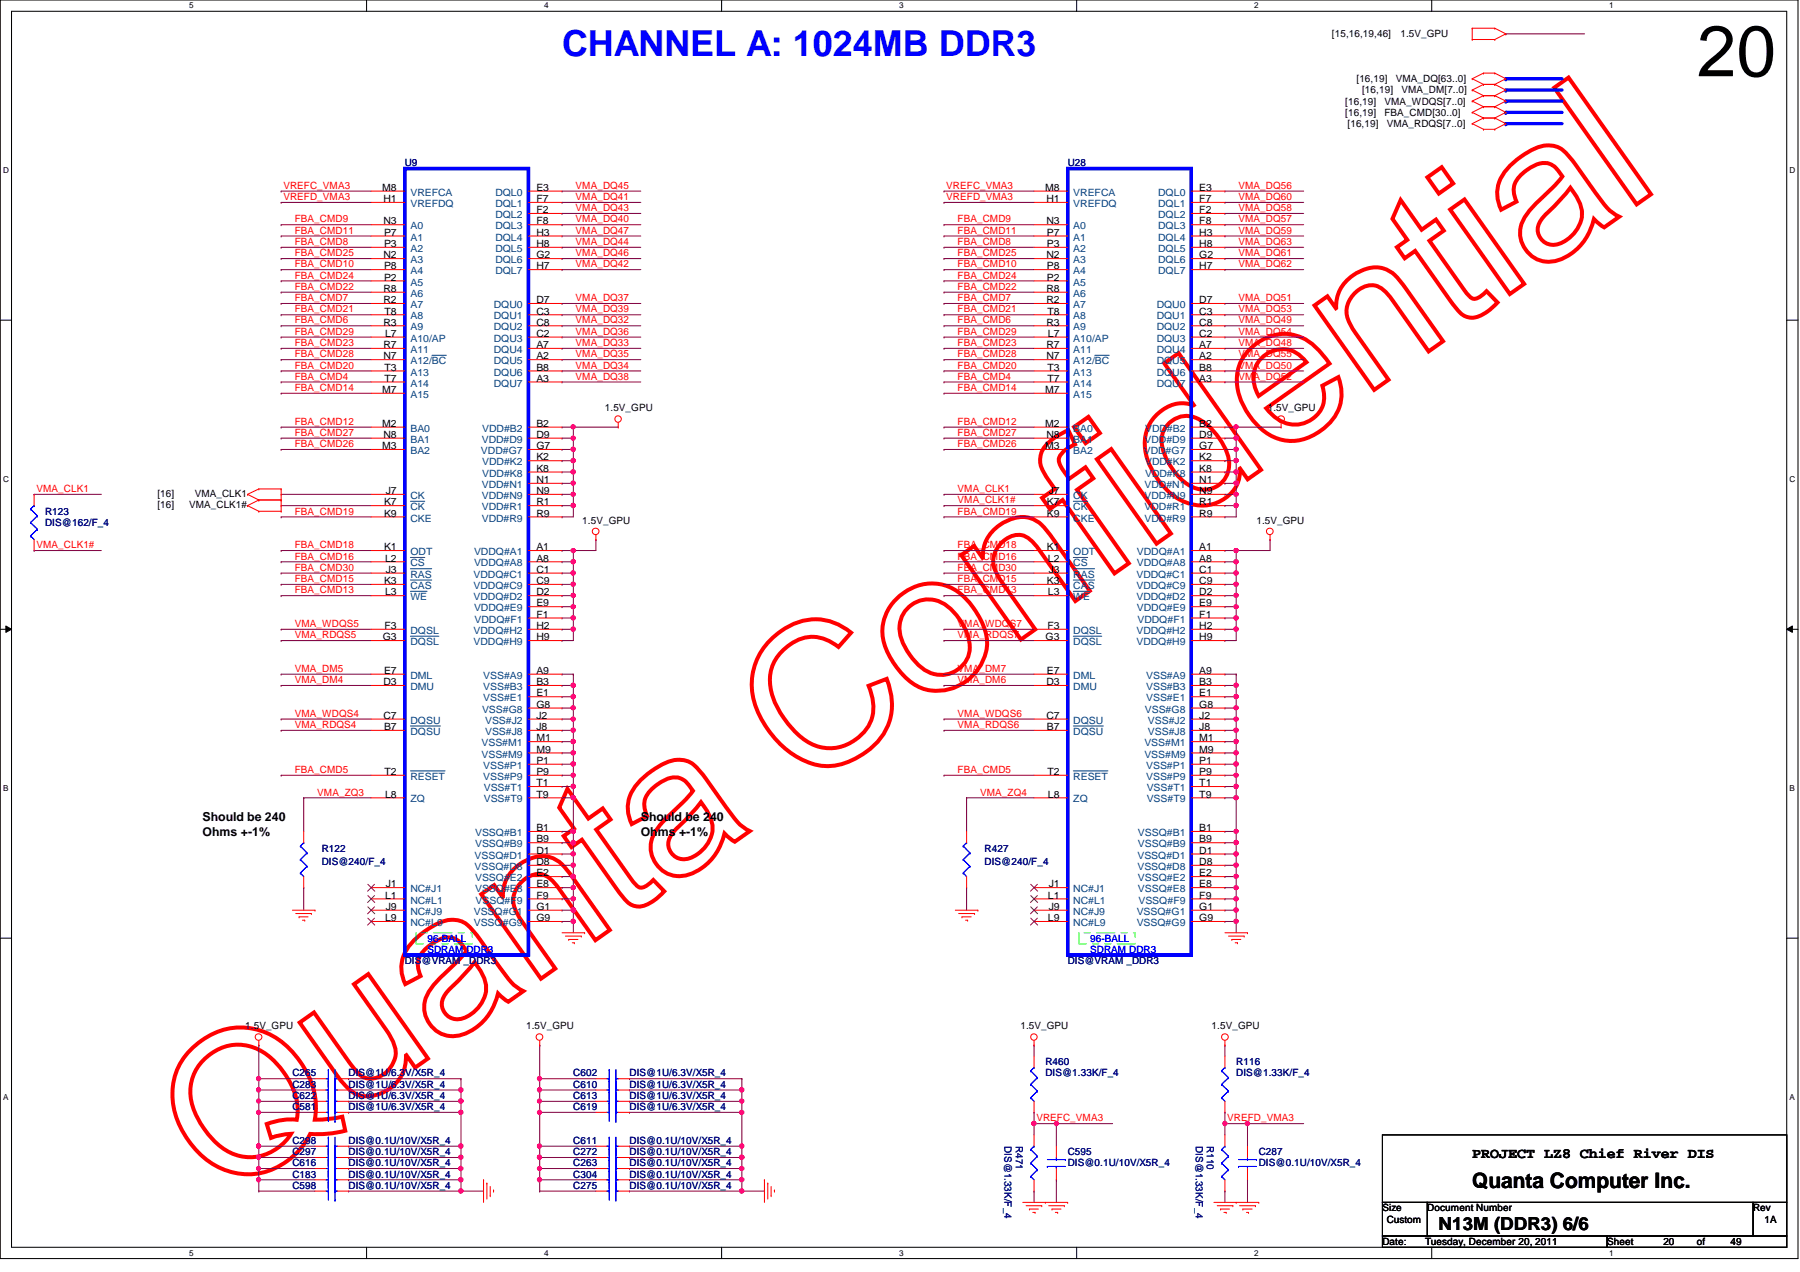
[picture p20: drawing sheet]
<svg xmlns="http://www.w3.org/2000/svg" width="297mm" height="210mm" viewBox="0 0 297 210" stroke-linecap="round" stroke-linejoin="round" font-family="sans-serif">
<defs><g id="words">
<text font-size="32.9" fill="#f00" x="36.6" y="198.7" transform="rotate(-35 36.6 198.7)">Quanta Confidential</text>
<text font-size="11.9" x="280" y="12.6">20</text>
<text font-size="5.9" fill="#00f" x="92.7" y="9.2">CHANNEL A: 1024MB DDR3</text>
<text font-size="3.5" x="242.9" y="196.1">Quanta Computer Inc.</text>
<text font-size="3" x="237.4" y="203">N13M (DDR3) 6/6</text>
<text font-size="2.4" x="242.9" y="191.1">PROJECT LZ8 Chief River DIS</text>
<g font-size="2">
<text x="33.4" y="135.4">Should be 240</text>
<text x="33.4" y="137.9">Ohms +-1%</text>
<text x="105.7" y="135.4">Should be 240</text>
<text x="105.7" y="137.9">Ohms +-1%</text>
</g>
<g font-size="1.7">
<text x="219.8" y="6.1">[15,16,19,46]</text>
<text x="231.1" y="6.1">1.5V_GPU</text>
<text x="222" y="17.3">[16,19]</text>
<text x="223.9" y="13.5">[16,19]</text>
<text x="224.8" y="15.4">[16,19]</text>
<text x="228.5" y="17.3">VMA_WDQS[7..0]</text>
<text x="230.3" y="13.5">VMA_DQ[63..0]</text>
<text x="231.3" y="15.4">VMA_DM[7..0]</text>
<text x="222" y="19.1">[16,19]</text>
<text x="222.4" y="21">[16,19]</text>
<text x="228.5" y="19.1">FBA_CMD[30..0]</text>
<text x="228.9" y="21">VMA_RDQS[7..0]</text>
<text x="63.1" y="31.5">M8</text>
<text x="63.3" y="33.4">H1</text>
<text x="88.5" y="31.5">E3</text>
<text x="88.5" y="33.4">F7</text>
<text x="88.5" y="35.2">F2</text>
<text x="172.5" y="31.5">M8</text>
<text x="172.7" y="33.4">H1</text>
<text x="197.9" y="31.5">E3</text>
<text x="197.9" y="33.4">F7</text>
<text x="197.9" y="35.2">F2</text>
<text x="63.3" y="37">N3</text>
<text x="63.4" y="40.8">P3</text>
<text x="63.4" y="38.9">P7</text>
<text x="88.5" y="37">F8</text>
<text x="88.5" y="38.9">H3</text>
<text x="88.5" y="40.8">H8</text>
<text x="172.7" y="37">N3</text>
<text x="172.8" y="40.8">P3</text>
<text x="172.8" y="38.9">P7</text>
<text x="197.9" y="37">F8</text>
<text x="197.9" y="38.9">H3</text>
<text x="197.9" y="40.8">H8</text>
<text x="63.3" y="42.6">N2</text>
<text x="63.4" y="44.4">P8</text>
<text x="63.4" y="46.3">P2</text>
<text x="88.5" y="42.6">G2</text>
<text x="88.5" y="44.4">H7</text>
<text x="172.7" y="42.6">N2</text>
<text x="172.8" y="44.4">P8</text>
<text x="172.8" y="46.3">P2</text>
<text x="197.9" y="42.6">G2</text>
<text x="197.9" y="44.4">H7</text>
<text x="63.3" y="48.2">R8</text>
<text x="63.3" y="50">R2</text>
<text x="63.3" y="53.7">R3</text>
<text x="63.5" y="51.9">T8</text>
<text x="88.5" y="51.9">C3</text>
<text x="88.5" y="53.7">C8</text>
<text x="88.5" y="50">D7</text>
<text x="172.7" y="48.2">R8</text>
<text x="172.7" y="50">R2</text>
<text x="172.7" y="53.7">R3</text>
<text x="172.8" y="51.9">T8</text>
<text x="197.9" y="51.9">C3</text>
<text x="197.9" y="53.7">C8</text>
<text x="197.9" y="50">D7</text>
<text x="63.3" y="57.4">R7</text>
<text x="63.3" y="59.3">N7</text>
<text x="63.5" y="55.6">L7</text>
<text x="88.5" y="55.6">C2</text>
<text x="88.5" y="57.4">A7</text>
<text x="88.5" y="59.3">A2</text>
<text x="172.7" y="57.4">R7</text>
<text x="172.7" y="59.3">N7</text>
<text x="172.9" y="55.6">L7</text>
<text x="197.9" y="55.6">C2</text>
<text x="197.9" y="57.4">A7</text>
<text x="197.9" y="59.3">A2</text>
<text x="63.1" y="64.9">M7</text>
<text x="63.5" y="61.2">T3</text>
<text x="63.5" y="63">T7</text>
<text x="88.5" y="61.2">B8</text>
<text x="88.5" y="63">A3</text>
<text x="172.5" y="64.9">M7</text>
<text x="172.8" y="61.2">T3</text>
<text x="172.8" y="63">T7</text>
<text x="197.9" y="61.2">B8</text>
<text x="197.9" y="63">A3</text>
<text x="63.1" y="70.4">M2</text>
<text x="88.5" y="70.4">B2</text>
<text x="99.8" y="67.9">1.5V_GPU</text>
<text x="172.5" y="70.4">M2</text>
<text x="197.9" y="70.4">B2</text>
<text x="209.2" y="67.9">1.5V_GPU</text>
<text x="63.1" y="74.1">M3</text>
<text x="63.3" y="72.3">N8</text>
<text x="88.5" y="72.3">D9</text>
<text x="88.5" y="74.1">G7</text>
<text x="88.5" y="76">K2</text>
<text x="88.5" y="77.9">K8</text>
<text x="172.5" y="74.1">M3</text>
<text x="172.7" y="72.3">N8</text>
<text x="197.9" y="72.3">D9</text>
<text x="197.9" y="74.1">G7</text>
<text x="197.9" y="76">K2</text>
<text x="197.9" y="77.9">K8</text>
<text x="26" y="82">[16]</text>
<text x="26" y="83.8">[16]</text>
<text x="31.2" y="83.8">VMA_CLK1#</text>
<text x="32.1" y="82">VMA_CLK1</text>
<text x="63.4" y="83.4">K7</text>
<text x="63.7" y="81.5">J7</text>
<text x="88.5" y="79.7">N1</text>
<text x="88.5" y="81.5">N9</text>
<text x="88.5" y="83.4">R1</text>
<text x="172.8" y="83.4">K7</text>
<text x="173.1" y="81.5">J7</text>
<text x="197.9" y="79.7">N1</text>
<text x="197.9" y="81.5">N9</text>
<text x="197.9" y="83.4">R1</text>
<text x="63.4" y="85.3">K9</text>
<text x="88.5" y="85.3">R9</text>
<text x="96.1" y="86.4">1.5V_GPU</text>
<text x="172.8" y="85.3">K9</text>
<text x="197.9" y="85.3">R9</text>
<text x="207.3" y="86.4">1.5V_GPU</text>
<text x="63.4" y="90.8">K1</text>
<text x="63.5" y="92.7">L2</text>
<text x="63.7" y="94.5">J3</text>
<text x="88.5" y="90.8">A1</text>
<text x="88.5" y="92.7">A8</text>
<text x="88.5" y="94.5">C1</text>
<text x="172.8" y="90.8">K1</text>
<text x="172.9" y="92.7">L2</text>
<text x="173.1" y="94.5">J3</text>
<text x="197.9" y="90.8">A1</text>
<text x="197.9" y="92.7">A8</text>
<text x="197.9" y="94.5">C1</text>
<text x="63.4" y="96.4">K3</text>
<text x="63.5" y="98.3">L3</text>
<text x="88.5" y="96.4">C9</text>
<text x="88.5" y="100.1">E9</text>
<text x="88.5" y="101.9">F1</text>
<text x="88.5" y="98.3">D2</text>
<text x="172.8" y="96.4">K3</text>
<text x="172.9" y="98.3">L3</text>
<text x="197.9" y="96.4">C9</text>
<text x="197.9" y="100.1">E9</text>
<text x="197.9" y="101.9">F1</text>
<text x="197.9" y="98.3">D2</text>
<text x="63.2" y="105.7">G3</text>
<text x="63.5" y="103.8">F3</text>
<text x="88.5" y="103.8">H2</text>
<text x="88.5" y="105.7">H9</text>
<text x="172.5" y="105.7">G3</text>
<text x="172.8" y="103.8">F3</text>
<text x="197.9" y="103.8">H2</text>
<text x="197.9" y="105.7">H9</text>
<text x="63.3" y="113.1">D3</text>
<text x="63.4" y="111.2">E7</text>
<text x="88.5" y="111.2">A9</text>
<text x="88.5" y="113.1">B3</text>
<text x="172.7" y="113.1">D3</text>
<text x="172.8" y="111.2">E7</text>
<text x="197.9" y="111.2">A9</text>
<text x="197.9" y="113.1">B3</text>
<text x="63.3" y="118.6">C7</text>
<text x="88.5" y="114.9">E1</text>
<text x="88.5" y="116.8">G8</text>
<text x="88.5" y="118.6">J2</text>
<text x="172.7" y="118.6">C7</text>
<text x="197.9" y="114.9">E1</text>
<text x="197.9" y="116.8">G8</text>
<text x="197.9" y="118.6">J2</text>
<text x="63.4" y="120.5">B7</text>
<text x="88.5" y="120.5">J8</text>
<text x="88.5" y="122.3">M1</text>
<text x="88.5" y="124.2">M9</text>
<text x="172.8" y="120.5">B7</text>
<text x="197.9" y="120.5">J8</text>
<text x="197.9" y="122.3">M1</text>
<text x="197.9" y="124.2">M9</text>
<text x="63.5" y="127.9">T2</text>
<text x="63.5" y="131.6">L8</text>
<text x="88.5" y="126.1">P1</text>
<text x="88.5" y="127.9">P9</text>
<text x="88.5" y="129.8">T1</text>
<text x="88.5" y="131.6">T9</text>
<text x="172.8" y="127.9">T2</text>
<text x="172.9" y="131.6">L8</text>
<text x="197.9" y="126.1">P1</text>
<text x="197.9" y="127.9">P9</text>
<text x="197.9" y="129.8">T1</text>
<text x="197.9" y="131.6">T9</text>
<text x="88.5" y="137.2">B1</text>
<text x="197.9" y="137.2">B1</text>
<text x="88.5" y="140.9">D1</text>
<text x="88.5" y="139">B9</text>
<text x="88.5" y="142.7">D8</text>
<text x="197.9" y="140.9">D1</text>
<text x="197.9" y="139">B9</text>
<text x="197.9" y="142.7">D8</text>
<text x="63.5" y="148.3">L1</text>
<text x="63.7" y="146.4">J1</text>
<text x="88.5" y="144.6">E2</text>
<text x="88.5" y="146.4">E8</text>
<text x="88.5" y="148.3">F9</text>
<text x="172.9" y="148.3">L1</text>
<text x="173.1" y="146.4">J1</text>
<text x="197.9" y="144.6">E2</text>
<text x="197.9" y="146.4">E8</text>
<text x="197.9" y="148.3">F9</text>
<text x="63.5" y="152">L9</text>
<text x="63.7" y="150.2">J9</text>
<text x="88.5" y="150.2">G1</text>
<text x="88.5" y="152">G9</text>
<text x="172.9" y="152">L9</text>
<text x="173.1" y="150.2">J9</text>
<text x="197.9" y="150.2">G1</text>
<text x="197.9" y="152">G9</text>
<text x="40.5" y="169.8">1.5V_GPU</text>
<text x="86.8" y="169.8">1.5V_GPU</text>
<text x="168.4" y="169.8">1.5V_GPU</text>
<text x="199.9" y="169.8">1.5V_GPU</text>
<text x="228.1" y="199.9">Size</text>
<text x="228.9" y="201.8">Custom</text>
<text x="235.5" y="199.9">Document Number</text>
<text x="289.3" y="199.9">Rev</text>
<text x="291.2" y="201.8">1A</text>
<text x="228.1" y="205.4">Date:</text>
<text x="235.2" y="205.4">Tuesday, December 20, 2011</text>
<text x="265.2" y="205.4">Sheet</text>
<text x="274.5" y="205.4">20</text>
<text x="280" y="205.4">of</text>
<text x="285.6" y="205.4">49</text>
</g>
<g font-size="1.7" fill="#000080">
<text x="66.8" y="27.4">U9</text>
<text x="176.2" y="27.4">U28</text>
<text x="7.4" y="84.9">R123</text>
<text x="7.4" y="86.8">DIS@162/F_4</text>
<text x="53.1" y="140.5">R122</text>
<text x="53.1" y="142.8">DIS@240/F_4</text>
<text x="162.5" y="140.5">R427</text>
<text x="162.5" y="142.8">DIS@240/F_4</text>
<text x="66.8" y="159.1">DIS@VRAM _DDR3</text>
<text x="176.2" y="159.1">DIS@VRAM _DDR3</text>
<text x="48.3" y="179.5">C283</text>
<text x="48.3" y="177.6">C265</text>
<text x="57.5" y="179.5">DIS@1U/6.3V/X5R_4</text>
<text x="57.5" y="177.6">DIS@1U/6.3V/X5R_4</text>
<text x="94.6" y="179.5">C610</text>
<text x="94.6" y="177.6">C602</text>
<text x="103.9" y="179.5">DIS@1U/6.3V/X5R_4</text>
<text x="103.9" y="177.6">DIS@1U/6.3V/X5R_4</text>
<text x="172.5" y="175.8">R460</text>
<text x="172.5" y="177.6">DIS@1.33K/F_4</text>
<text x="204" y="175.8">R116</text>
<text x="204" y="177.6">DIS@1.33K/F_4</text>
<text x="48.3" y="181.4">C622</text>
<text x="48.3" y="183.2">C581</text>
<text x="57.5" y="181.4">DIS@1U/6.3V/X5R_4</text>
<text x="57.5" y="183.2">DIS@1U/6.3V/X5R_4</text>
<text x="94.6" y="181.4">C613</text>
<text x="94.6" y="183.2">C619</text>
<text x="103.9" y="181.4">DIS@1U/6.3V/X5R_4</text>
<text x="103.9" y="183.2">DIS@1U/6.3V/X5R_4</text>
<text x="48.3" y="190.6">C297</text>
<text x="48.3" y="188.8">C298</text>
<text x="57.5" y="190.6">DIS@0.1U/10V/X5R_4</text>
<text x="57.5" y="188.8">DIS@0.1U/10V/X5R_4</text>
<text x="94.6" y="188.8">C611</text>
<text x="94.6" y="190.6">C272</text>
<text x="103.9" y="188.8">DIS@0.1U/10V/X5R_4</text>
<text x="103.9" y="190.6">DIS@0.1U/10V/X5R_4</text>
<text x="165.8" y="189.1" transform="rotate(90 165.8 189.1)">DIS@1.33K/F_4</text>
<text x="167.6" y="189.1" transform="rotate(90 167.6 189.1)">R471</text>
<text x="176.2" y="190.6">C595</text>
<text x="197.3" y="189.1" transform="rotate(90 197.3 189.1)">DIS@1.33K/F_4</text>
<text x="199.1" y="189.1" transform="rotate(90 199.1 189.1)">R110</text>
<text x="207.7" y="190.6">C287</text>
<text x="48.3" y="194.3">C183</text>
<text x="48.3" y="196.2">C598</text>
<text x="48.3" y="192.5">C616</text>
<text x="57.5" y="194.3">DIS@0.1U/10V/X5R_4</text>
<text x="57.5" y="196.2">DIS@0.1U/10V/X5R_4</text>
<text x="57.5" y="192.5">DIS@0.1U/10V/X5R_4</text>
<text x="94.6" y="192.5">C263</text>
<text x="94.6" y="194.3">C304</text>
<text x="94.6" y="196.2">C275</text>
<text x="103.9" y="192.5">DIS@0.1U/10V/X5R_4</text>
<text x="103.9" y="194.3">DIS@0.1U/10V/X5R_4</text>
<text x="103.9" y="196.2">DIS@0.1U/10V/X5R_4</text>
<text x="176.2" y="192.5">DIS@0.1U/10V/X5R_4</text>
<text x="207.7" y="192.5">DIS@0.1U/10V/X5R_4</text>
</g>
<g font-size="1.7" fill="#f00">
<text x="46.8" y="31.2">VREFC_VMA3</text>
<text x="46.8" y="33">VREFD_VMA3</text>
<text x="95" y="34.8">VMA_DQ43</text>
<text x="95" y="31.2">VMA_DQ45</text>
<text x="95" y="33">VMA_DQ41</text>
<text x="156.2" y="31.2">VREFC_VMA3</text>
<text x="156.2" y="33">VREFD_VMA3</text>
<text x="204.4" y="31.2">VMA_DQ56</text>
<text x="204.4" y="33">VMA_DQ60</text>
<text x="204.4" y="34.8">VMA_DQ58</text>
<text x="48.6" y="40.4">FBA_CMD8</text>
<text x="48.6" y="36.7">FBA_CMD9</text>
<text x="48.6" y="38.6">FBA_CMD11</text>
<text x="95" y="40.4">VMA_DQ44</text>
<text x="95" y="36.7">VMA_DQ40</text>
<text x="95" y="38.6">VMA_DQ47</text>
<text x="158" y="38.6">FBA_CMD11</text>
<text x="158" y="40.4">FBA_CMD8</text>
<text x="158" y="36.7">FBA_CMD9</text>
<text x="204.4" y="36.7">VMA_DQ57</text>
<text x="204.4" y="40.4">VMA_DQ63</text>
<text x="204.4" y="38.6">VMA_DQ59</text>
<text x="48.6" y="44.1">FBA_CMD10</text>
<text x="48.6" y="47.8">FBA_CMD22</text>
<text x="48.6" y="42.3">FBA_CMD25</text>
<text x="48.6" y="46">FBA_CMD24</text>
<text x="95" y="42.3">VMA_DQ46</text>
<text x="95" y="44.1">VMA_DQ42</text>
<text x="158" y="47.8">FBA_CMD22</text>
<text x="158" y="42.3">FBA_CMD25</text>
<text x="158" y="44.1">FBA_CMD10</text>
<text x="158" y="46">FBA_CMD24</text>
<text x="204.4" y="44.1">VMA_DQ62</text>
<text x="204.4" y="42.3">VMA_DQ61</text>
<text x="48.6" y="53.4">FBA_CMD6</text>
<text x="48.6" y="51.6">FBA_CMD21</text>
<text x="48.6" y="49.7">FBA_CMD7</text>
<text x="95" y="51.6">VMA_DQ39</text>
<text x="95" y="49.7">VMA_DQ37</text>
<text x="95" y="53.4">VMA_DQ32</text>
<text x="158" y="53.4">FBA_CMD6</text>
<text x="158" y="51.6">FBA_CMD21</text>
<text x="158" y="49.7">FBA_CMD7</text>
<text x="204.4" y="51.6">VMA_DQ53</text>
<text x="204.4" y="53.4">VMA_DQ49</text>
<text x="204.4" y="49.7">VMA_DQ51</text>
<text x="48.6" y="55.2">FBA_CMD29</text>
<text x="48.6" y="57.1">FBA_CMD23</text>
<text x="48.6" y="59">FBA_CMD28</text>
<text x="95" y="57.1">VMA_DQ33</text>
<text x="95" y="59">VMA_DQ35</text>
<text x="95" y="55.2">VMA_DQ36</text>
<text x="158" y="57.1">FBA_CMD23</text>
<text x="158" y="55.2">FBA_CMD29</text>
<text x="158" y="59">FBA_CMD28</text>
<text x="204.4" y="59">VMA_DQ55</text>
<text x="204.4" y="57.1">VMA_DQ48</text>
<text x="204.4" y="55.2">VMA_DQ54</text>
<text x="48.6" y="62.7">FBA_CMD4</text>
<text x="48.6" y="64.5">FBA_CMD14</text>
<text x="48.6" y="60.8">FBA_CMD20</text>
<text x="95" y="62.7">VMA_DQ38</text>
<text x="95" y="60.8">VMA_DQ34</text>
<text x="158" y="60.8">FBA_CMD20</text>
<text x="158" y="64.5">FBA_CMD14</text>
<text x="158" y="62.7">FBA_CMD4</text>
<text x="204.4" y="62.7">VMA_DQ52</text>
<text x="204.4" y="60.8">VMA_DQ50</text>
<text x="48.6" y="70.1">FBA_CMD12</text>
<text x="48.6" y="71.9">FBA_CMD27</text>
<text x="158" y="70.1">FBA_CMD12</text>
<text x="158" y="71.9">FBA_CMD27</text>
<text x="48.6" y="73.8">FBA_CMD26</text>
<text x="158" y="73.8">FBA_CMD26</text>
<text x="6" y="81.2">VMA_CLK1</text>
<text x="158" y="81.2">VMA_CLK1</text>
<text x="158" y="83.1">VMA_CLK1#</text>
<text x="48.6" y="84.9">FBA_CMD19</text>
<text x="158" y="84.9">FBA_CMD19</text>
<text x="6" y="90.5">VMA_CLK1#</text>
<text x="48.6" y="90.5">FBA_CMD18</text>
<text x="48.6" y="94.2">FBA_CMD30</text>
<text x="48.6" y="92.3">FBA_CMD16</text>
<text x="158" y="90.5">FBA_CMD18</text>
<text x="158" y="94.2">FBA_CMD30</text>
<text x="158" y="92.3">FBA_CMD16</text>
<text x="48.6" y="97.9">FBA_CMD13</text>
<text x="48.6" y="96.1">FBA_CMD15</text>
<text x="158" y="97.9">FBA_CMD13</text>
<text x="158" y="96.1">FBA_CMD15</text>
<text x="48.6" y="105.3">VMA_RDQS5</text>
<text x="48.6" y="103.5">VMA_WDQS5</text>
<text x="158" y="105.3">VMA_RDQS7</text>
<text x="158" y="103.5">VMA_WDQS7</text>
<text x="48.6" y="110.9">VMA_DM5</text>
<text x="48.6" y="112.7">VMA_DM4</text>
<text x="158" y="110.9">VMA_DM7</text>
<text x="158" y="112.7">VMA_DM6</text>
<text x="48.6" y="118.3">VMA_WDQS4</text>
<text x="158" y="118.3">VMA_WDQS6</text>
<text x="48.6" y="120.1">VMA_RDQS4</text>
<text x="158" y="120.1">VMA_RDQS6</text>
<text x="48.6" y="127.6">FBA_CMD5</text>
<text x="52.4" y="131.3">VMA_ZQ3</text>
<text x="158" y="127.6">FBA_CMD5</text>
<text x="161.8" y="131.3">VMA_ZQ4</text>
<text x="171" y="185">VREFC_VMA3</text>
<text x="202.5" y="185">VREFD_VMA3</text>
</g>
<g font-size="1.7" fill="#004080">
<text x="67.7" y="32.3">VREFCA</text>
<text x="67.7" y="34.2">VREFDQ</text>
<text x="81.7" y="32.3">DQL0</text>
<text x="81.7" y="34.2">DQL1</text>
<text x="81.7" y="36">DQL2</text>
<text x="177.1" y="32.3">VREFCA</text>
<text x="177.1" y="34.2">VREFDQ</text>
<text x="191.1" y="32.3">DQL0</text>
<text x="191.1" y="34.2">DQL1</text>
<text x="191.1" y="36">DQL2</text>
<text x="67.7" y="41.6">A2</text>
<text x="67.7" y="37.8">A0</text>
<text x="67.7" y="39.7">A1</text>
<text x="81.7" y="37.8">DQL3</text>
<text x="81.7" y="39.7">DQL4</text>
<text x="81.7" y="41.6">DQL5</text>
<text x="177.1" y="41.6">A2</text>
<text x="177.1" y="37.8">A0</text>
<text x="177.1" y="39.7">A1</text>
<text x="191.1" y="37.8">DQL3</text>
<text x="191.1" y="39.7">DQL4</text>
<text x="191.1" y="41.6">DQL5</text>
<text x="67.7" y="43.4">A3</text>
<text x="67.7" y="45.3">A4</text>
<text x="67.7" y="47.1">A5</text>
<text x="81.7" y="43.4">DQL6</text>
<text x="81.7" y="45.3">DQL7</text>
<text x="177.1" y="43.4">A3</text>
<text x="177.1" y="45.3">A4</text>
<text x="177.1" y="47.1">A5</text>
<text x="191.1" y="43.4">DQL6</text>
<text x="191.1" y="45.3">DQL7</text>
<text x="67.7" y="49">A6</text>
<text x="67.7" y="50.8">A7</text>
<text x="67.7" y="52.7">A8</text>
<text x="81.5" y="52.7">DQU1</text>
<text x="81.5" y="50.8">DQU0</text>
<text x="177.1" y="49">A6</text>
<text x="177.1" y="50.8">A7</text>
<text x="177.1" y="52.7">A8</text>
<text x="190.9" y="52.7">DQU1</text>
<text x="190.9" y="50.8">DQU0</text>
<text x="67.7" y="54.5">A9</text>
<text x="67.7" y="56.4">A10/AP</text>
<text x="67.7" y="58.3">A11</text>
<text x="81.5" y="54.5">DQU2</text>
<text x="81.5" y="56.4">DQU3</text>
<text x="81.5" y="58.3">DQU4</text>
<text x="177.1" y="54.5">A9</text>
<text x="177.1" y="56.4">A10/AP</text>
<text x="177.1" y="58.3">A11</text>
<text x="190.9" y="54.5">DQU2</text>
<text x="190.9" y="56.4">DQU3</text>
<text x="190.9" y="58.3">DQU4</text>
<text x="67.7" y="60.1">A12/BC</text>
<text x="67.7" y="62">A13</text>
<text x="67.7" y="63.8">A14</text>
<text x="67.7" y="65.7">A15</text>
<text x="81.5" y="60.1">DQU5</text>
<text x="81.5" y="62">DQU6</text>
<text x="81.5" y="63.8">DQU7</text>
<text x="177.1" y="60.1">A12/BC</text>
<text x="177.1" y="62">A13</text>
<text x="177.1" y="63.8">A14</text>
<text x="177.1" y="65.7">A15</text>
<text x="190.9" y="60.1">DQU5</text>
<text x="190.9" y="62">DQU6</text>
<text x="190.9" y="63.8">DQU7</text>
<text x="67.7" y="71.2">BA0</text>
<text x="79.6" y="71.2">VDD#B2</text>
<text x="177.1" y="71.2">BA0</text>
<text x="189" y="71.2">VDD#B2</text>
<text x="67.7" y="73.1">BA1</text>
<text x="67.7" y="74.9">BA2</text>
<text x="79.4" y="74.9">VDD#G7</text>
<text x="79.5" y="73.1">VDD#D9</text>
<text x="79.6" y="76.8">VDD#K2</text>
<text x="177.1" y="73.1">BA1</text>
<text x="177.1" y="74.9">BA2</text>
<text x="188.8" y="74.9">VDD#G7</text>
<text x="188.9" y="73.1">VDD#D9</text>
<text x="189" y="76.8">VDD#K2</text>
<text x="67.7" y="82.3">CK</text>
<text x="79.5" y="80.5">VDD#N1</text>
<text x="79.5" y="82.3">VDD#N9</text>
<text x="79.6" y="78.7">VDD#K8</text>
<text x="177.1" y="82.3">CK</text>
<text x="188.9" y="80.5">VDD#N1</text>
<text x="188.9" y="82.3">VDD#N9</text>
<text x="189" y="78.7">VDD#K8</text>
<text x="67.7" y="86.1">CKE</text>
<text x="67.7" y="84.2">CK</text>
<text x="79.5" y="84.2">VDD#R1</text>
<text x="79.5" y="86.1">VDD#R9</text>
<text x="177.1" y="86.1">CKE</text>
<text x="177.1" y="84.2">CK</text>
<text x="188.9" y="84.2">VDD#R1</text>
<text x="188.9" y="86.1">VDD#R9</text>
<text x="67.7" y="95.3">RAS</text>
<text x="67.7" y="93.5">CS</text>
<text x="67.7" y="91.6">ODT</text>
<text x="78.1" y="95.3">VDDQ#C1</text>
<text x="78.2" y="91.6">VDDQ#A1</text>
<text x="78.2" y="93.5">VDDQ#A8</text>
<text x="177.1" y="95.3">RAS</text>
<text x="177.1" y="93.5">CS</text>
<text x="177.1" y="91.6">ODT</text>
<text x="187.5" y="95.3">VDDQ#C1</text>
<text x="187.6" y="91.6">VDDQ#A1</text>
<text x="187.6" y="93.5">VDDQ#A8</text>
<text x="67.7" y="99.1">WE</text>
<text x="67.7" y="97.2">CAS</text>
<text x="78.1" y="97.2">VDDQ#C9</text>
<text x="78.1" y="99.1">VDDQ#D2</text>
<text x="78.2" y="100.9">VDDQ#E9</text>
<text x="177.1" y="99.1">WE</text>
<text x="177.1" y="97.2">CAS</text>
<text x="187.5" y="97.2">VDDQ#C9</text>
<text x="187.5" y="99.1">VDDQ#D2</text>
<text x="187.6" y="100.9">VDDQ#E9</text>
<text x="67.7" y="104.6">DQSL</text>
<text x="67.7" y="106.5">DQSL</text>
<text x="78.1" y="104.6">VDDQ#H2</text>
<text x="78.1" y="106.5">VDDQ#H9</text>
<text x="78.3" y="102.7">VDDQ#F1</text>
<text x="177.1" y="104.6">DQSL</text>
<text x="177.1" y="106.5">DQSL</text>
<text x="187.5" y="104.6">VDDQ#H2</text>
<text x="187.5" y="106.5">VDDQ#H9</text>
<text x="187.7" y="102.7">VDDQ#F1</text>
<text x="67.7" y="113.9">DMU</text>
<text x="67.7" y="112">DML</text>
<text x="79.8" y="112">VSS#A9</text>
<text x="79.8" y="113.9">VSS#B3</text>
<text x="177.1" y="113.9">DMU</text>
<text x="177.1" y="112">DML</text>
<text x="189.1" y="112">VSS#A9</text>
<text x="189.1" y="113.9">VSS#B3</text>
<text x="67.7" y="119.4">DQSU</text>
<text x="79.5" y="117.6">VSS#G8</text>
<text x="79.8" y="115.7">VSS#E1</text>
<text x="80" y="119.4">VSS#J2</text>
<text x="177.1" y="119.4">DQSU</text>
<text x="188.9" y="117.6">VSS#G8</text>
<text x="189.1" y="115.7">VSS#E1</text>
<text x="189.4" y="119.4">VSS#J2</text>
<text x="67.7" y="121.3">DQSU</text>
<text x="79.5" y="123.1">VSS#M1</text>
<text x="79.5" y="125">VSS#M9</text>
<text x="80" y="121.3">VSS#J8</text>
<text x="177.1" y="121.3">DQSU</text>
<text x="188.8" y="123.1">VSS#M1</text>
<text x="188.8" y="125">VSS#M9</text>
<text x="189.4" y="121.3">VSS#J8</text>
<text x="67.7" y="128.7">RESET</text>
<text x="79.8" y="126.9">VSS#P1</text>
<text x="79.8" y="128.7">VSS#P9</text>
<text x="79.8" y="130.6">VSS#T1</text>
<text x="177.1" y="128.7">RESET</text>
<text x="189.1" y="126.9">VSS#P1</text>
<text x="189.1" y="128.7">VSS#P9</text>
<text x="189.2" y="130.6">VSS#T1</text>
<text x="67.7" y="132.4">ZQ</text>
<text x="78.4" y="138">VSSQ#B1</text>
<text x="79.8" y="132.4">VSS#T9</text>
<text x="177.1" y="132.4">ZQ</text>
<text x="187.8" y="138">VSSQ#B1</text>
<text x="189.2" y="132.4">VSS#T9</text>
<text x="78.3" y="141.7">VSSQ#D1</text>
<text x="78.3" y="143.6">VSSQ#D8</text>
<text x="78.4" y="139.8">VSSQ#B9</text>
<text x="187.7" y="141.7">VSSQ#D1</text>
<text x="187.7" y="143.6">VSSQ#D8</text>
<text x="187.8" y="139.8">VSSQ#B9</text>
<text x="67.7" y="147.2">NC#J1</text>
<text x="67.7" y="149.1">NC#L1</text>
<text x="78.4" y="145.4">VSSQ#E2</text>
<text x="78.4" y="147.2">VSSQ#E8</text>
<text x="78.5" y="149.1">VSSQ#F9</text>
<text x="177.1" y="147.2">NC#J1</text>
<text x="177.1" y="149.1">NC#L1</text>
<text x="187.8" y="145.4">VSSQ#E2</text>
<text x="187.8" y="147.2">VSSQ#E8</text>
<text x="187.9" y="149.1">VSSQ#F9</text>
<text x="67.7" y="151">NC#J9</text>
<text x="67.7" y="152.8">NC#L9</text>
<text x="78.2" y="151">VSSQ#G1</text>
<text x="78.2" y="152.8">VSSQ#G9</text>
<text x="177.1" y="151">NC#J9</text>
<text x="177.1" y="152.8">NC#L9</text>
<text x="187.6" y="151">VSSQ#G1</text>
<text x="187.6" y="152.8">VSSQ#G9</text>
</g>
<g font-size="1.7" fill="#00f">
<text x="70.5" y="155.4">96-BALL</text>
<text x="179.9" y="155.4">96-BALL</text>
<text x="70.5" y="157.2">SDRAM DDR3</text>
<text x="179.9" y="157.2">SDRAM DDR3</text>
</g>
<g font-size="1.4">
<text x="31.2" y="1.4">5</text>
<text x="89.8" y="1.4">4</text>
<text x="148.4" y="1.4">3</text>
<text x="207" y="1.4">2</text>
<text x="265.6" y="1.4">1</text>
<text x=".5" y="28.5">D</text>
<text x="295.3" y="28.5">D</text>
<text x=".5" y="79.5">C</text>
<text x="295.3" y="79.5">C</text>
<text x=".5" y="130.5">B</text>
<text x="295.3" y="130.5">B</text>
<text x=".5" y="181.5">A</text>
<text x="295.3" y="181.5">A</text>
<text x="31.2" y="207.2">5</text>
<text x="89.8" y="207.2">4</text>
<text x="148.4" y="207.2">3</text>
<text x="207" y="207.2">2</text>
<text x="265.6" y="207.2">1</text>
</g>
</g></defs>
<path d="M0 0h296.7v207.7h-296.7zM1.9 1.9h292.9v203.9h-292.9z" fill="none" stroke="#000" stroke-width=".17"/>
<g fill="#fff">
<path d="M31.2 .2h.7v1.5h-.7z"/>
<path d="M31.2 206h.7v1.5h-.7z"/>
</g>
<path d="M60.5 0v1.9M60.5 205.8v1.9" fill="none" stroke="#000" stroke-width=".17"/>
<g fill="#fff">
<path d="M89.8 .2h.7v1.5h-.7z"/>
<path d="M89.8 206h.7v1.5h-.7z"/>
</g>
<path d="M119.1 0v1.9M119.1 205.8v1.9" fill="none" stroke="#000" stroke-width=".17"/>
<g fill="#fff">
<path d="M148.4 .2h.7v1.5h-.7z"/>
<path d="M148.4 206h.7v1.5h-.7z"/>
</g>
<path d="M177.7 0v1.9M177.7 205.8v1.9" fill="none" stroke="#000" stroke-width=".17"/>
<g fill="#fff">
<path d="M207 .2h.7v1.5h-.7z"/>
<path d="M207 206h.7v1.5h-.7z"/>
</g>
<path d="M236.3 0v1.9M236.3 205.8v1.9" fill="none" stroke="#000" stroke-width=".17"/>
<g fill="#fff">
<path d="M265.6 .2h.7v1.5h-.7z"/>
<path d="M265.6 206h.7v1.5h-.7z"/>
<path d="M.5 27.3h.9v1.5h-.9z"/>
<path d="M295.3 27.3h.9v1.5h-.9z"/>
<path d="M.5 78.3h.9v1.5h-.9z"/>
<path d="M295.3 78.3h.9v1.5h-.9z"/>
</g>
<path d="M0 52.8h1.9M294.8 52.8h1.9" fill="none" stroke="#000" stroke-width=".17"/>
<g fill="#fff">
<path d="M.5 129.3h.9v1.5h-.9z"/>
<path d="M295.3 129.3h.9v1.5h-.9z"/>
</g>
<path d="M0 103.8h1.9M1 103.3l.9 .5-.9 .6zM294.8 103.8l1-.5v1.1zM294.8 103.8h1.9" fill="none" stroke="#000" stroke-width=".17"/>
<path d="M1 103.3l.9 .5-.9 .6zM294.8 103.8l1-.5v1.1z" fill="#000"/>
<g fill="#fff">
<path d="M.5 180.3h.8v1.5h-.8z"/>
<path d="M295.3 180.3h.8v1.5h-.8z"/>
</g>
<path d="M0 154.8h1.9M294.8 154.8h1.9" fill="none" stroke="#000" stroke-width=".17"/>
<g fill="none" stroke="#800040" stroke-width=".17">
<path d="M202.1 63h.1M202.1 63h13M5.6 90.8h.1M5.6 90.8h11.1M155.8 90.8h.1M155.8 94.6h.1M155.8 98.3h.1M155.8 96.4h.1M155.8 92.7h.1M155.8 90.8h14.8M155.8 94.6h14.8M155.8 98.3h14.8"/>
<path d="M155.8 96.4h14.8M155.8 92.7h14.8M209.6 89h.1M209.6 89v1.8M50.1 131.7h.1M50.1 131.7v5.5M50.1 131.7h11.2M159.5 131.7h.1M159.5 131.7h11.1M159.5 131.7v5.5M50.1 146.5h.1M50.1 146.5v3.7"/>
<path d="M159.5 146.5h.1M159.5 146.5v3.7M170.6 172.5h.1M170.6 172.5v1.8M170.6 196.6h.1M170.6 196.6v1.8M174.3 194.7h.1M174.3 185.4h.1M174.3 194.7v3.7M174.3 185.4h9.3"/>
</g>
<circle cx="174.3" cy="185.4" r=".35" fill="#f0f"/>
<circle cx="174.3" cy="185.4" r=".35" fill="none" stroke="#f0f" stroke-width=".17"/>
<path d="M170.6 183.6h.1M170.6 185.4h.1M170.6 183.6v3.7M170.6 185.4h3.7M174.3 185.4h.1M174.3 185.4v3.7" fill="none" stroke="#800040" stroke-width=".17"/>
<circle cx="170.6" cy="185.4" r=".37" fill="#f0f"/>
<circle cx="170.6" cy="185.4" r=".37" fill="none" stroke="#f0f" stroke-width=".17"/>
<path d="M202.1 172.5h.1M202.1 172.5v1.8M202.1 185.4h.1M202.1 183.6h.1M202.1 183.6v3.7M205.9 185.4h.1M205.9 185.4v3.7M205.9 185.4h9.2" fill="none" stroke="#800040" stroke-width=".17"/>
<circle cx="205.8" cy="185.4" r=".37" fill="#f0f"/>
<circle cx="205.8" cy="185.4" r=".37" fill="none" stroke="#f0f" stroke-width=".17"/>
<path d="M202.1 196.6h.1M202.1 185.4h.1M202.1 196.6v1.8M202.1 185.4h3.8M205.9 194.7h.1M205.9 194.7v3.7" fill="none" stroke="#800040" stroke-width=".17"/>
<circle cx="202.1" cy="185.4" r=".35" fill="#f0f"/>
<circle cx="202.1" cy="185.4" r=".35" fill="none" stroke="#f0f" stroke-width=".17"/>
<g fill="none" stroke="#800040" stroke-width=".17">
<path d="M202.1 31.5h.1M202.1 31.5h13M202.1 59.4h.1M202.1 51.9h.1M202.1 57.5h.1M202.1 53.8h.1M202.1 59.4h13M202.1 51.9h13M202.1 57.5h13M202.1 53.8h13M202.1 61.2h.1M202.1 61.2h13"/>
<path d="M204 70.5h.1M204 70.5v1.8"/>
</g>
<circle cx="204" cy="70.4" r=".36" fill="#f0f"/>
<circle cx="204" cy="70.4" r=".36" fill="none" stroke="#f0f" stroke-width=".17"/>
<g fill="none" stroke="#800040" stroke-width=".17">
<path d="M92.7 35.2h.1M92.7 31.5h.1M92.7 37.1h.1M92.7 38.9h.1M92.7 33.4h.1M92.7 37.1h13M92.7 38.9h13M92.7 33.4h13M92.7 35.2h13M92.7 31.5h13M202.1 37.1h.1M202.1 38.9h.1"/>
<path d="M202.1 33.4h.1M202.1 35.2h.1M202.1 37.1h13M202.1 38.9h13M202.1 33.4h13M202.1 35.2h13M92.7 57.5h.1M92.7 51.9h.1M92.7 50.1h.1M92.7 53.8h.1M92.7 59.4h.1M92.7 55.6h.1"/>
<path d="M92.7 40.8h.1M92.7 42.7h.1M92.7 44.5h.1M92.7 44.5h13M92.7 42.7h13M92.7 40.8h13M92.7 57.5h13M92.7 51.9h13M92.7 50.1h13M92.7 53.8h13M92.7 59.4h13M92.7 55.6h13"/>
<path d="M202.1 44.5h.1M202.1 42.7h.1M202.1 40.8h.1M202.1 50.1h.1M202.1 55.6h.1M202.1 44.5h13M202.1 42.7h13M202.1 40.8h13M202.1 50.1h13M202.1 55.6h13M92.7 63h.1M92.7 61.2h.1"/>
<path d="M92.7 63h13M92.7 61.2h13M202.1 72.3h.1M202.1 72.3h1.9M5.6 81.6h.1M5.6 81.6h11.1"/>
</g>
<circle cx="204" cy="72.3" r=".36" fill="#f0f"/>
<circle cx="204" cy="72.3" r=".36" fill="none" stroke="#f0f" stroke-width=".17"/>
<g fill="none" stroke="#800040" stroke-width=".17">
<path d="M46.4 90.8h.1M46.4 85.3h.1M46.4 94.6h.1M46.4 98.3h.1M46.4 90.8h14.9M46.4 85.3h14.9M46.4 94.6h14.9M46.4 98.3h14.9M155.8 81.6h.1M155.8 83.4h.1M155.8 81.6h14.8M155.8 83.4h14.8"/>
<path d="M202.1 90.8h.1M202.1 90.8h1.9M46.4 105.7h.1M46.4 103.8h.1M46.4 118.7h.1M46.4 105.7h14.9M46.4 103.8h14.9M46.4 118.7h14.9M155.8 105.7h.1M155.8 103.8h.1M155.8 118.7h.1M155.8 105.7h14.8"/>
<path d="M155.8 103.8h14.8M155.8 118.7h14.8M46.4 120.5h.1M46.4 127.9h.1M46.4 120.5h14.9M46.4 127.9h14.9M155.8 120.5h.1M155.8 127.9h.1M155.8 120.5h14.8M155.8 127.9h14.8M202.1 127.9h.1M202.1 126.1h.1"/>
<path d="M202.1 131.7h.1M202.1 127.9h1.9M202.1 126.1h1.9M204 129.8h.1M204 129.8v1.9h-1.9"/>
</g>
<circle cx="204" cy="131.6" r=".37" fill="#f0f"/>
<circle cx="204" cy="131.6" r=".37" fill="none" stroke="#f0f" stroke-width=".17"/>
<circle cx="204" cy="129.8" r=".37" fill="#f0f"/>
<circle cx="204" cy="129.8" r=".37" fill="none" stroke="#f0f" stroke-width=".17"/>
<path d="M204 126.1h.1M204 126.1v1.8" fill="none" stroke="#800040" stroke-width=".17"/>
<circle cx="204" cy="126.1" r=".36" fill="#f0f"/>
<circle cx="204" cy="126.1" r=".36" fill="none" stroke="#f0f" stroke-width=".17"/>
<path d="M202.1 129.8h.1M204 127.9h.1M204 127.9v1.9h-1.9" fill="none" stroke="#800040" stroke-width=".17"/>
<circle cx="204" cy="127.9" r=".36" fill="#f0f"/>
<circle cx="204" cy="127.9" r=".36" fill="none" stroke="#f0f" stroke-width=".17"/>
<path d="M204 83.4h.1M204 83.4v1.9" fill="none" stroke="#800040" stroke-width=".17"/>
<circle cx="204" cy="83.4" r=".37" fill="#f0f"/>
<circle cx="204" cy="83.4" r=".37" fill="none" stroke="#f0f" stroke-width=".17"/>
<path d="M202.1 74.2h.1M202.1 74.2h1.9" fill="none" stroke="#800040" stroke-width=".17"/>
<circle cx="204" cy="74.1" r=".37" fill="#f0f"/>
<circle cx="204" cy="74.1" r=".37" fill="none" stroke="#f0f" stroke-width=".17"/>
<path d="M204 79.8h.1M204 79.8v1.8" fill="none" stroke="#800040" stroke-width=".17"/>
<circle cx="204" cy="79.7" r=".36" fill="#f0f"/>
<circle cx="204" cy="79.7" r=".36" fill="none" stroke="#f0f" stroke-width=".17"/>
<path d="M204 76h.1M204 76v1.9" fill="none" stroke="#800040" stroke-width=".17"/>
<circle cx="204" cy="76" r=".37" fill="#f0f"/>
<circle cx="204" cy="76" r=".37" fill="none" stroke="#f0f" stroke-width=".17"/>
<path d="M202.1 77.9h.1M202.1 77.9h1.9" fill="none" stroke="#800040" stroke-width=".17"/>
<circle cx="204" cy="77.9" r=".37" fill="#f0f"/>
<circle cx="204" cy="77.9" r=".37" fill="none" stroke="#f0f" stroke-width=".17"/>
<path d="M204 77.9h.1M204 77.9v1.9M204 81.6h.1M204 81.6v1.8" fill="none" stroke="#800040" stroke-width=".17"/>
<circle cx="204" cy="81.6" r=".36" fill="#f0f"/>
<circle cx="204" cy="81.6" r=".36" fill="none" stroke="#f0f" stroke-width=".17"/>
<path d="M202.1 79.8h.1M202.1 76h.1M202.1 79.8h1.9M204 72.3h.1M204 70.5h.1M204 74.2h.1M204 72.3v3.7h-1.9M204 70.5h7.4M202.1 81.6h.1M202.1 81.6h1.9M204 118.7h.1M204 118.7v1.8" fill="none" stroke="#800040" stroke-width=".17"/>
<circle cx="204" cy="118.7" r=".36" fill="#f0f"/>
<circle cx="204" cy="118.7" r=".36" fill="none" stroke="#f0f" stroke-width=".17"/>
<path d="M204 124.2h.1M204 124.2v1.9" fill="none" stroke="#800040" stroke-width=".17"/>
<circle cx="204" cy="126.1" r=".36" fill="#f0f"/>
<circle cx="204" cy="126.1" r=".36" fill="none" stroke="#f0f" stroke-width=".17"/>
<circle cx="204" cy="124.2" r=".37" fill="#f0f"/>
<circle cx="204" cy="124.2" r=".37" fill="none" stroke="#f0f" stroke-width=".17"/>
<g fill="none" stroke="#800040" stroke-width=".17">
<path d="M202.1 70.5h.1M202.1 70.5h1.9M202.1 85.3h.1M202.1 83.4h.1M202.1 85.3h1.9M202.1 83.4h1.9M204 90.8h.1M204 90.8h5.6M202.1 124.2h.1M202.1 120.5h.1M202.1 122.4h.1M202.1 124.2h1.9"/>
<path d="M202.1 120.5h1.9M202.1 122.4h1.9"/>
</g>
<circle cx="204" cy="90.8" r=".36" fill="#f0f"/>
<circle cx="204" cy="90.8" r=".36" fill="none" stroke="#f0f" stroke-width=".17"/>
<path d="M204 103.8h.1M204 103.8v1.9" fill="none" stroke="#800040" stroke-width=".17"/>
<circle cx="204" cy="103.8" r=".37" fill="#f0f"/>
<circle cx="204" cy="103.8" r=".37" fill="none" stroke="#f0f" stroke-width=".17"/>
<path d="M204 96.4h.1M204 96.4v1.9M202.1 118.7h.1M202.1 118.7h1.9" fill="none" stroke="#800040" stroke-width=".17"/>
<circle cx="204" cy="96.4" r=".37" fill="#f0f"/>
<circle cx="204" cy="96.4" r=".37" fill="none" stroke="#f0f" stroke-width=".17"/>
<path d="M204 120.5h.1M204 120.5v1.9" fill="none" stroke="#800040" stroke-width=".17"/>
<circle cx="204" cy="120.5" r=".37" fill="#f0f"/>
<circle cx="204" cy="120.5" r=".37" fill="none" stroke="#f0f" stroke-width=".17"/>
<path d="M204 92.7h.1M204 98.3h.1M204 92.7v1.9M204 98.3v1.8M204 102h.1M204 102v1.8" fill="none" stroke="#800040" stroke-width=".17"/>
<circle cx="204" cy="102" r=".37" fill="#f0f"/>
<circle cx="204" cy="102" r=".37" fill="none" stroke="#f0f" stroke-width=".17"/>
<path d="M204 100.1h.1M204 100.1v1.9" fill="none" stroke="#800040" stroke-width=".17"/>
<circle cx="204" cy="100.1" r=".36" fill="#f0f"/>
<circle cx="204" cy="100.1" r=".36" fill="none" stroke="#f0f" stroke-width=".17"/>
<path d="M202.1 96.4h.1M202.1 92.7h.1M202.1 98.3h.1M202.1 96.4h1.9M202.1 92.7h1.9M202.1 98.3h1.9" fill="none" stroke="#800040" stroke-width=".17"/>
<circle cx="204" cy="98.3" r=".36" fill="#f0f"/>
<circle cx="204" cy="98.3" r=".36" fill="none" stroke="#f0f" stroke-width=".17"/>
<path d="M202.1 94.6h.1M202.1 94.6h1.9M202.1 100.1h.1M202.1 100.1h1.9" fill="none" stroke="#800040" stroke-width=".17"/>
<circle cx="204" cy="94.5" r=".37" fill="#f0f"/>
<circle cx="204" cy="94.5" r=".37" fill="none" stroke="#f0f" stroke-width=".17"/>
<path d="M204 148.3h.1M204 148.3v1.9" fill="none" stroke="#800040" stroke-width=".17"/>
<circle cx="204" cy="148.3" r=".37" fill="#f0f"/>
<circle cx="204" cy="148.3" r=".37" fill="none" stroke="#f0f" stroke-width=".17"/>
<path d="M204 94.6h.1M204 90.8h.1M204 90.8v1.9M204 94.6v1.8" fill="none" stroke="#800040" stroke-width=".17"/>
<circle cx="204" cy="92.7" r=".37" fill="#f0f"/>
<circle cx="204" cy="92.7" r=".37" fill="none" stroke="#f0f" stroke-width=".17"/>
<path d="M202.1 105.7h.1M202.1 105.7h1.9M204 150.2h.1M204 150.2v1.9" fill="none" stroke="#800040" stroke-width=".17"/>
<circle cx="204" cy="150.2" r=".37" fill="#f0f"/>
<circle cx="204" cy="150.2" r=".37" fill="none" stroke="#f0f" stroke-width=".17"/>
<path d="M202.1 103.8h.1M202.1 102h.1M202.1 103.8h1.9M202.1 102h1.9M202.1 144.7h.1M202.1 144.7h1.9M204 146.5h.1M204 146.5v1.8" fill="none" stroke="#800040" stroke-width=".17"/>
<circle cx="204" cy="146.5" r=".36" fill="#f0f"/>
<circle cx="204" cy="146.5" r=".36" fill="none" stroke="#f0f" stroke-width=".17"/>
<path d="M202.1 152.1h.1M202.1 146.5h.1M202.1 152.1h1.9M202.1 146.5h1.9M204 142.8h.1M204 152.1h.1M204 142.8v1.9M204 152.1v1.8" fill="none" stroke="#800040" stroke-width=".17"/>
<circle cx="204" cy="152" r=".37" fill="#f0f"/>
<circle cx="204" cy="152" r=".37" fill="none" stroke="#f0f" stroke-width=".17"/>
<path d="M204 111.3h.1M204 115h.1M204 111.3v1.8M204 115v1.8M202.1 150.2h.1M202.1 148.3h.1M202.1 150.2h1.9M202.1 148.3h1.9" fill="none" stroke="#800040" stroke-width=".17"/>
<circle cx="204" cy="115" r=".37" fill="#f0f"/>
<circle cx="204" cy="115" r=".37" fill="none" stroke="#f0f" stroke-width=".17"/>
<path d="M202.1 113.1h.1M202.1 113.1h1.9M204 113.1h.1M204 113.1v1.9" fill="none" stroke="#800040" stroke-width=".17"/>
<circle cx="204" cy="113.1" r=".37" fill="#f0f"/>
<circle cx="204" cy="113.1" r=".37" fill="none" stroke="#f0f" stroke-width=".17"/>
<path d="M202.1 116.8h.1M202.1 116.8h1.9" fill="none" stroke="#800040" stroke-width=".17"/>
<circle cx="204" cy="116.8" r=".36" fill="#f0f"/>
<circle cx="204" cy="116.8" r=".36" fill="none" stroke="#f0f" stroke-width=".17"/>
<path d="M202.1 115h.1M202.1 115h1.9M204 144.7h.1M204 144.7v1.8" fill="none" stroke="#800040" stroke-width=".17"/>
<circle cx="204" cy="144.6" r=".36" fill="#f0f"/>
<circle cx="204" cy="144.6" r=".36" fill="none" stroke="#f0f" stroke-width=".17"/>
<path d="M204 139.1h.1M204 139.1v1.8" fill="none" stroke="#800040" stroke-width=".17"/>
<circle cx="204" cy="139" r=".37" fill="#f0f"/>
<circle cx="204" cy="139" r=".37" fill="none" stroke="#f0f" stroke-width=".17"/>
<path d="M202.1 137.2h.1M202.1 137.2h1.9M202.1 140.9h.1M202.1 140.9h1.9M204 140.9h.1M204 140.9v1.9" fill="none" stroke="#800040" stroke-width=".17"/>
<circle cx="204" cy="140.9" r=".37" fill="#f0f"/>
<circle cx="204" cy="140.9" r=".37" fill="none" stroke="#f0f" stroke-width=".17"/>
<path d="M202.1 111.3h.1M202.1 111.3h1.9M202.1 142.8h.1M202.1 142.8h1.9" fill="none" stroke="#800040" stroke-width=".17"/>
<circle cx="204" cy="142.8" r=".37" fill="#f0f"/>
<circle cx="204" cy="142.8" r=".37" fill="none" stroke="#f0f" stroke-width=".17"/>
<path d="M204 116.8h.1M204 116.8v1.9M202.1 139.1h.1M204 131.7h.1M204 137.2h.1M204 131.7v7.4h-1.9" fill="none" stroke="#800040" stroke-width=".17"/>
<circle cx="204" cy="137.2" r=".36" fill="#f0f"/>
<circle cx="204" cy="137.2" r=".36" fill="none" stroke="#f0f" stroke-width=".17"/>
<path d="M204 122.4h.1M204 122.4v1.8" fill="none" stroke="#800040" stroke-width=".17"/>
<circle cx="204" cy="122.4" r=".37" fill="#f0f"/>
<circle cx="204" cy="122.4" r=".37" fill="none" stroke="#f0f" stroke-width=".17"/>
<path d="M46.4 96.4h.1M46.4 92.7h.1M46.4 81.6h.1M46.4 83.4h.1M46.4 96.4h14.9M46.4 92.7h14.9M46.4 81.6h14.9M46.4 83.4h14.9M155.8 85.3h.1M155.8 85.3h14.8M94.6 129.8h.1M94.6 129.8v1.9" fill="none" stroke="#800040" stroke-width=".17"/>
<circle cx="94.6" cy="131.6" r=".37" fill="#f0f"/>
<circle cx="94.6" cy="131.6" r=".37" fill="none" stroke="#f0f" stroke-width=".17"/>
<circle cx="94.6" cy="129.8" r=".37" fill="#f0f"/>
<circle cx="94.6" cy="129.8" r=".37" fill="none" stroke="#f0f" stroke-width=".17"/>
<path d="M92.7 127.9h.1M92.7 131.7h.1M92.7 131.7h1.9M94.6 126.1h.1M94.6 126.1v1.8h-1.9" fill="none" stroke="#800040" stroke-width=".17"/>
<circle cx="94.6" cy="126.1" r=".36" fill="#f0f"/>
<circle cx="94.6" cy="126.1" r=".36" fill="none" stroke="#f0f" stroke-width=".17"/>
<path d="M92.7 129.8h.1M94.6 127.9h.1M94.6 127.9v1.9h-1.9" fill="none" stroke="#800040" stroke-width=".17"/>
<circle cx="94.6" cy="127.9" r=".36" fill="#f0f"/>
<circle cx="94.6" cy="127.9" r=".36" fill="none" stroke="#f0f" stroke-width=".17"/>
<path d="M94.6 77.9h.1M94.6 79.8h.1M94.6 77.9v3.7" fill="none" stroke="#800040" stroke-width=".17"/>
<circle cx="94.6" cy="79.7" r=".36" fill="#f0f"/>
<circle cx="94.6" cy="79.7" r=".36" fill="none" stroke="#f0f" stroke-width=".17"/>
<path d="M94.6 83.4h.1M94.6 83.4v1.9M92.7 126.1h.1M92.7 126.1h1.9" fill="none" stroke="#800040" stroke-width=".17"/>
<circle cx="94.6" cy="83.4" r=".37" fill="#f0f"/>
<circle cx="94.6" cy="83.4" r=".37" fill="none" stroke="#f0f" stroke-width=".17"/>
<path d="M94.6 76h.1M94.6 76v1.9" fill="none" stroke="#800040" stroke-width=".17"/>
<circle cx="94.6" cy="76" r=".37" fill="#f0f"/>
<circle cx="94.6" cy="76" r=".37" fill="none" stroke="#f0f" stroke-width=".17"/>
<path d="M94.6 70.5h.1M94.6 70.5h7.4" fill="none" stroke="#800040" stroke-width=".17"/>
<circle cx="94.6" cy="70.4" r=".36" fill="#f0f"/>
<circle cx="94.6" cy="70.4" r=".36" fill="none" stroke="#f0f" stroke-width=".17"/>
<path d="M94.6 81.6h.1M94.6 81.6v1.8" fill="none" stroke="#800040" stroke-width=".17"/>
<circle cx="94.6" cy="81.6" r=".36" fill="#f0f"/>
<circle cx="94.6" cy="81.6" r=".36" fill="none" stroke="#f0f" stroke-width=".17"/>
<path d="M92.7 76h.1M92.7 74.2h.1M92.7 76h1.9M94.6 72.3h.1M94.6 72.3v1.9h-1.9" fill="none" stroke="#800040" stroke-width=".17"/>
<circle cx="94.6" cy="74.1" r=".37" fill="#f0f"/>
<circle cx="94.6" cy="74.1" r=".37" fill="none" stroke="#f0f" stroke-width=".17"/>
<path d="M155.8 31.5h.1M155.8 31.5h14.8M92.7 79.8h.1M92.7 77.9h.1M92.7 79.8h1.9M92.7 77.9h1.9" fill="none" stroke="#800040" stroke-width=".17"/>
<circle cx="94.6" cy="77.9" r=".37" fill="#f0f"/>
<circle cx="94.6" cy="77.9" r=".37" fill="none" stroke="#f0f" stroke-width=".17"/>
<g fill="none" stroke="#800040" stroke-width=".17">
<path d="M92.7 72.3h.1M92.7 70.5h.1M92.7 72.3h1.9M92.7 70.5h1.9M92.7 81.6h.1M92.7 85.3h.1M92.7 81.6h1.9M92.7 85.3h1.9M92.7 120.5h.1M92.7 122.4h.1M92.7 120.5h1.9M92.7 122.4h1.9"/>
<path d="M94.6 124.2h.1M94.6 124.2v1.9"/>
</g>
<circle cx="94.6" cy="126.1" r=".36" fill="#f0f"/>
<circle cx="94.6" cy="126.1" r=".36" fill="none" stroke="#f0f" stroke-width=".17"/>
<circle cx="94.6" cy="124.2" r=".37" fill="#f0f"/>
<circle cx="94.6" cy="124.2" r=".37" fill="none" stroke="#f0f" stroke-width=".17"/>
<path d="M94.6 70.5h.1M94.6 70.5v1.8" fill="none" stroke="#800040" stroke-width=".17"/>
<circle cx="94.6" cy="72.3" r=".36" fill="#f0f"/>
<circle cx="94.6" cy="72.3" r=".36" fill="none" stroke="#f0f" stroke-width=".17"/>
<path d="M94.6 74.2h.1M94.6 74.2v1.8M92.7 83.4h.1M92.7 83.4h1.9M94.6 103.8h.1M94.6 103.8v1.9" fill="none" stroke="#800040" stroke-width=".17"/>
<circle cx="94.6" cy="103.8" r=".37" fill="#f0f"/>
<circle cx="94.6" cy="103.8" r=".37" fill="none" stroke="#f0f" stroke-width=".17"/>
<path d="M94.6 90.8h.1M94.6 90.8h3.7M92.7 118.7h.1M92.7 118.7h1.9" fill="none" stroke="#800040" stroke-width=".17"/>
<circle cx="94.6" cy="90.8" r=".36" fill="#f0f"/>
<circle cx="94.6" cy="90.8" r=".36" fill="none" stroke="#f0f" stroke-width=".17"/>
<path d="M94.6 92.7h.1M94.6 92.7v1.9M94.6 118.7h.1M94.6 118.7v1.8" fill="none" stroke="#800040" stroke-width=".17"/>
<circle cx="94.6" cy="118.7" r=".36" fill="#f0f"/>
<circle cx="94.6" cy="118.7" r=".36" fill="none" stroke="#f0f" stroke-width=".17"/>
<path d="M92.7 124.2h.1M92.7 124.2h1.9M94.6 120.5h.1M94.6 120.5v1.9" fill="none" stroke="#800040" stroke-width=".17"/>
<circle cx="94.6" cy="120.5" r=".37" fill="#f0f"/>
<circle cx="94.6" cy="120.5" r=".37" fill="none" stroke="#f0f" stroke-width=".17"/>
<path d="M94.6 98.3h.1M94.6 98.3v3.7M94.6 100.1h.1" fill="none" stroke="#800040" stroke-width=".17"/>
<circle cx="94.6" cy="100.1" r=".36" fill="#f0f"/>
<circle cx="94.6" cy="100.1" r=".36" fill="none" stroke="#f0f" stroke-width=".17"/>
<path d="M92.7 98.3h.1M92.7 98.3h1.9" fill="none" stroke="#800040" stroke-width=".17"/>
<circle cx="94.6" cy="98.3" r=".36" fill="#f0f"/>
<circle cx="94.6" cy="98.3" r=".36" fill="none" stroke="#f0f" stroke-width=".17"/>
<path d="M94.6 102h.1M94.6 102v1.8" fill="none" stroke="#800040" stroke-width=".17"/>
<circle cx="94.6" cy="102" r=".37" fill="#f0f"/>
<circle cx="94.6" cy="102" r=".37" fill="none" stroke="#f0f" stroke-width=".17"/>
<path d="M92.7 96.4h.1M92.7 94.6h.1M92.7 96.4h1.9M92.7 94.6h1.9" fill="none" stroke="#800040" stroke-width=".17"/>
<circle cx="94.6" cy="94.5" r=".37" fill="#f0f"/>
<circle cx="94.6" cy="94.5" r=".37" fill="none" stroke="#f0f" stroke-width=".17"/>
<path d="M94.6 96.4h.1M94.6 96.4v1.9" fill="none" stroke="#800040" stroke-width=".17"/>
<circle cx="94.6" cy="96.4" r=".37" fill="#f0f"/>
<circle cx="94.6" cy="96.4" r=".37" fill="none" stroke="#f0f" stroke-width=".17"/>
<g fill="none" stroke="#800040" stroke-width=".17">
<path d="M92.7 90.8h.1M92.7 92.7h.1M92.7 90.8h1.9M94.6 94.6h.1M94.6 90.8h.1M94.6 90.8v1.9h-1.9M94.6 94.6v1.8M92.7 102h.1M92.7 105.7h.1M92.7 103.8h.1M92.7 100.1h.1M92.7 102h1.9"/>
<path d="M92.7 105.7h1.9M92.7 103.8h1.9M92.7 100.1h1.9"/>
</g>
<circle cx="94.6" cy="92.7" r=".37" fill="#f0f"/>
<circle cx="94.6" cy="92.7" r=".37" fill="none" stroke="#f0f" stroke-width=".17"/>
<path d="M94.6 150.2h.1M94.6 150.2v1.9" fill="none" stroke="#800040" stroke-width=".17"/>
<circle cx="94.6" cy="150.2" r=".37" fill="#f0f"/>
<circle cx="94.6" cy="150.2" r=".37" fill="none" stroke="#f0f" stroke-width=".17"/>
<path d="M92.7 148.3h.1M92.7 146.5h.1M92.7 152.1h.1M92.7 150.2h.1M92.7 146.5h1.9M92.7 152.1h1.9M92.7 150.2h1.9M94.6 146.5h.1M94.6 146.5v1.8h-1.9" fill="none" stroke="#800040" stroke-width=".17"/>
<circle cx="94.6" cy="146.5" r=".36" fill="#f0f"/>
<circle cx="94.6" cy="146.5" r=".36" fill="none" stroke="#f0f" stroke-width=".17"/>
<path d="M92.7 144.7h.1M92.7 144.7h1.9M94.6 148.3h.1M94.6 148.3v1.9" fill="none" stroke="#800040" stroke-width=".17"/>
<circle cx="94.6" cy="148.3" r=".37" fill="#f0f"/>
<circle cx="94.6" cy="148.3" r=".37" fill="none" stroke="#f0f" stroke-width=".17"/>
<path d="M94.6 144.7h.1M94.6 144.7v1.8" fill="none" stroke="#800040" stroke-width=".17"/>
<circle cx="94.6" cy="144.6" r=".36" fill="#f0f"/>
<circle cx="94.6" cy="144.6" r=".36" fill="none" stroke="#f0f" stroke-width=".17"/>
<path d="M92.7 113.1h.1M92.7 113.1h1.9M94.6 152.1h.1M94.6 152.1v1.8" fill="none" stroke="#800040" stroke-width=".17"/>
<circle cx="94.6" cy="152" r=".37" fill="#f0f"/>
<circle cx="94.6" cy="152" r=".37" fill="none" stroke="#f0f" stroke-width=".17"/>
<path d="M92.7 116.8h.1M92.7 116.8h1.9" fill="none" stroke="#800040" stroke-width=".17"/>
<circle cx="94.6" cy="116.8" r=".36" fill="#f0f"/>
<circle cx="94.6" cy="116.8" r=".36" fill="none" stroke="#f0f" stroke-width=".17"/>
<path d="M94.6 115h.1M94.6 115v1.8" fill="none" stroke="#800040" stroke-width=".17"/>
<circle cx="94.6" cy="115" r=".37" fill="#f0f"/>
<circle cx="94.6" cy="115" r=".37" fill="none" stroke="#f0f" stroke-width=".17"/>
<path d="M155.8 33.4h.1M155.8 33.4h14.8M92.7 115h.1M92.7 111.3h.1M92.7 115h1.9M92.7 111.3h1.9M92.7 137.2h.1M92.7 137.2h1.9M92.7 142.8h.1M92.7 142.8h1.9M94.6 142.8h.1M94.6 142.8v1.9" fill="none" stroke="#800040" stroke-width=".17"/>
<circle cx="94.6" cy="142.8" r=".37" fill="#f0f"/>
<circle cx="94.6" cy="142.8" r=".37" fill="none" stroke="#f0f" stroke-width=".17"/>
<path d="M94.6 116.8h.1M94.6 111.3h.1M94.6 113.1h.1M94.6 111.3v3.7M94.6 116.8v1.9" fill="none" stroke="#800040" stroke-width=".17"/>
<circle cx="94.6" cy="113.1" r=".37" fill="#f0f"/>
<circle cx="94.6" cy="113.1" r=".37" fill="none" stroke="#f0f" stroke-width=".17"/>
<path d="M94.6 139.1h.1M94.6 139.1v3.7M94.6 140.9h.1" fill="none" stroke="#800040" stroke-width=".17"/>
<circle cx="94.6" cy="139" r=".37" fill="#f0f"/>
<circle cx="94.6" cy="139" r=".37" fill="none" stroke="#f0f" stroke-width=".17"/>
<path d="M92.7 140.9h.1M92.7 140.9h1.9" fill="none" stroke="#800040" stroke-width=".17"/>
<circle cx="94.6" cy="140.9" r=".37" fill="#f0f"/>
<circle cx="94.6" cy="140.9" r=".37" fill="none" stroke="#f0f" stroke-width=".17"/>
<path d="M94.6 122.4h.1M94.6 122.4v1.8" fill="none" stroke="#800040" stroke-width=".17"/>
<circle cx="94.6" cy="122.4" r=".37" fill="#f0f"/>
<circle cx="94.6" cy="122.4" r=".37" fill="none" stroke="#f0f" stroke-width=".17"/>
<path d="M94.6 131.7h.1M94.6 137.2h.1M94.6 131.7v7.4" fill="none" stroke="#800040" stroke-width=".17"/>
<circle cx="94.6" cy="137.2" r=".36" fill="#f0f"/>
<circle cx="94.6" cy="137.2" r=".36" fill="none" stroke="#f0f" stroke-width=".17"/>
<g fill="none" stroke="#800040" stroke-width=".17">
<path d="M46.4 31.5h.1M46.4 33.4h.1M46.4 31.5h14.9M46.4 33.4h14.9M98.3 89h.1M98.3 89v1.8M46.4 111.3h.1M46.4 113.1h.1M46.4 111.3h14.9M46.4 113.1h14.9M155.8 111.3h.1M155.8 113.1h.1"/>
<path d="M155.8 111.3h14.8M155.8 113.1h14.8M92.7 139.1h.1M92.7 139.1h1.9M76.1 196.6h.1M76.1 196.6h3.7"/>
</g>
<circle cx="76" cy="196.5" r=".37" fill="#f0f"/>
<circle cx="76" cy="196.5" r=".37" fill="none" stroke="#f0f" stroke-width=".17"/>
<path d="M57.5 192.8h.1M57.5 192.8h18.6" fill="none" stroke="#800040" stroke-width=".17"/>
<circle cx="76.1" cy="192.8" r=".36" fill="#f0f"/>
<circle cx="76.1" cy="192.8" r=".36" fill="none" stroke="#f0f" stroke-width=".17"/>
<path d="M57.5 189.1h.1M57.5 189.1h18.6" fill="none" stroke="#800040" stroke-width=".17"/>
<circle cx="76" cy="189.1" r=".37" fill="#f0f"/>
<circle cx="76" cy="189.1" r=".37" fill="none" stroke="#f0f" stroke-width=".17"/>
<path d="M57.5 191h.1M57.5 191h18.6" fill="none" stroke="#800040" stroke-width=".17"/>
<circle cx="76.1" cy="191" r=".36" fill="#f0f"/>
<circle cx="76.1" cy="191" r=".36" fill="none" stroke="#f0f" stroke-width=".17"/>
<path d="M57.5 194.7h.1M57.5 194.7h18.6M76.1 191h.1M76.1 189.1h.1M76.1 189.1v3.7" fill="none" stroke="#800040" stroke-width=".17"/>
<circle cx="76" cy="194.7" r=".37" fill="#f0f"/>
<circle cx="76" cy="194.7" r=".37" fill="none" stroke="#f0f" stroke-width=".17"/>
<path d="M42.7 178h.1M42.7 179.9h.1M42.7 178h9.3M42.7 179.9h9.3M57.5 179.9h.1M57.5 179.9h18.6M57.5 196.6h.1M76.1 194.7h.1M76.1 192.8h.1M76.1 192.8v3.8h-18.6" fill="none" stroke="#800040" stroke-width=".17"/>
<circle cx="76" cy="179.8" r=".37" fill="#f0f"/>
<circle cx="76" cy="179.8" r=".37" fill="none" stroke="#f0f" stroke-width=".17"/>
<path d="M42.7 172.5h.1M42.7 172.5v5.5M57.5 178h.1M57.5 178h18.6M89.1 178h.1M89.1 179.9h.1M89.1 178h9.2M89.1 179.9h9.2" fill="none" stroke="#800040" stroke-width=".17"/>
<circle cx="89" cy="179.8" r=".35" fill="#f0f"/>
<circle cx="89" cy="179.8" r=".35" fill="none" stroke="#f0f" stroke-width=".17"/>
<path d="M103.9 179.9h.1M103.9 179.9h18.5" fill="none" stroke="#800040" stroke-width=".17"/>
<circle cx="122.4" cy="179.8" r=".37" fill="#f0f"/>
<circle cx="122.4" cy="179.8" r=".37" fill="none" stroke="#f0f" stroke-width=".17"/>
<path d="M89.1 172.5h.1M89.1 172.5v5.5M103.9 178h.1M103.9 178h18.5M122.4 178h.1M122.4 178v1.9M42.7 183.6h.1M42.7 183.6v5.5" fill="none" stroke="#800040" stroke-width=".17"/>
<circle cx="42.7" cy="189.1" r=".35" fill="#f0f"/>
<circle cx="42.7" cy="189.1" r=".35" fill="none" stroke="#f0f" stroke-width=".17"/>
<circle cx="42.7" cy="183.6" r=".34" fill="#f0f"/>
<circle cx="42.7" cy="183.6" r=".34" fill="none" stroke="#f0f" stroke-width=".17"/>
<path d="M42.7 189.1h.1M42.7 192.8h.1M42.7 189.1h9.3M42.7 192.8h9.3" fill="none" stroke="#800040" stroke-width=".17"/>
<circle cx="42.7" cy="192.8" r=".34" fill="#f0f"/>
<circle cx="42.7" cy="192.8" r=".34" fill="none" stroke="#f0f" stroke-width=".17"/>
<path d="M42.7 189.1h.1M42.7 189.1v1.9" fill="none" stroke="#800040" stroke-width=".17"/>
<circle cx="42.7" cy="189.1" r=".35" fill="#f0f"/>
<circle cx="42.7" cy="189.1" r=".35" fill="none" stroke="#f0f" stroke-width=".17"/>
<path d="M42.7 191h.1M42.7 196.6h.1M42.7 194.7h.1M42.7 191h9.3M42.7 196.6h9.3M42.7 194.7v1.9M42.7 194.7h9.3" fill="none" stroke="#800040" stroke-width=".17"/>
<circle cx="42.7" cy="194.7" r=".35" fill="#f0f"/>
<circle cx="42.7" cy="194.7" r=".35" fill="none" stroke="#f0f" stroke-width=".17"/>
<path d="M42.7 192.8h.1M42.7 192.8v1.9M76.1 183.6h.1M76.1 183.6v5.5M103.9 189.1h.1M103.9 189.1h18.5" fill="none" stroke="#800040" stroke-width=".17"/>
<circle cx="122.4" cy="189.1" r=".37" fill="#f0f"/>
<circle cx="122.4" cy="189.1" r=".37" fill="none" stroke="#f0f" stroke-width=".17"/>
<path d="M89.1 189.1h.1M89.1 189.1h9.2" fill="none" stroke="#800040" stroke-width=".17"/>
<circle cx="89" cy="189.1" r=".35" fill="#f0f"/>
<circle cx="89" cy="189.1" r=".35" fill="none" stroke="#f0f" stroke-width=".17"/>
<path d="M89.1 181.7h.1M89.1 181.7h9.2" fill="none" stroke="#800040" stroke-width=".17"/>
<circle cx="89" cy="181.7" r=".34" fill="#f0f"/>
<circle cx="89" cy="181.7" r=".34" fill="none" stroke="#f0f" stroke-width=".17"/>
<path d="M89.1 183.6h.1M89.1 183.6h9.2" fill="none" stroke="#800040" stroke-width=".17"/>
<circle cx="89" cy="183.6" r=".34" fill="#f0f"/>
<circle cx="89" cy="183.6" r=".34" fill="none" stroke="#f0f" stroke-width=".17"/>
<path d="M103.9 183.6h.1M103.9 183.6h18.5" fill="none" stroke="#800040" stroke-width=".17"/>
<circle cx="122.4" cy="183.6" r=".36" fill="#f0f"/>
<circle cx="122.4" cy="183.6" r=".36" fill="none" stroke="#f0f" stroke-width=".17"/>
<path d="M103.9 181.7h.1M103.9 181.7h18.5" fill="none" stroke="#800040" stroke-width=".17"/>
<circle cx="122.4" cy="181.7" r=".36" fill="#f0f"/>
<circle cx="122.4" cy="181.7" r=".36" fill="none" stroke="#f0f" stroke-width=".17"/>
<path d="M89.1 179.9h.1M89.1 179.9v3.7M89.1 181.7h.1M103.9 196.6h.1M103.9 196.6h22.2M122.4 181.7h.1M122.4 192.8h.1M122.4 196.6h.1M122.4 181.7v1.9M122.4 192.8v1.9" fill="none" stroke="#800040" stroke-width=".17"/>
<circle cx="122.4" cy="196.5" r=".37" fill="#f0f"/>
<circle cx="122.4" cy="196.5" r=".37" fill="none" stroke="#f0f" stroke-width=".17"/>
<path d="M103.9 194.7h.1M103.9 194.7h18.5" fill="none" stroke="#800040" stroke-width=".17"/>
<circle cx="122.4" cy="194.7" r=".37" fill="#f0f"/>
<circle cx="122.4" cy="194.7" r=".37" fill="none" stroke="#f0f" stroke-width=".17"/>
<path d="M103.9 192.8h.1M103.9 192.8h18.5M122.4 194.7h.1M122.4 194.7v1.9" fill="none" stroke="#800040" stroke-width=".17"/>
<circle cx="122.4" cy="192.8" r=".36" fill="#f0f"/>
<circle cx="122.4" cy="192.8" r=".36" fill="none" stroke="#f0f" stroke-width=".17"/>
<path d="M103.9 191h.1M103.9 191h18.5" fill="none" stroke="#800040" stroke-width=".17"/>
<circle cx="122.4" cy="191" r=".36" fill="#f0f"/>
<circle cx="122.4" cy="191" r=".36" fill="none" stroke="#f0f" stroke-width=".17"/>
<path d="M89.1 194.7h.1M89.1 194.7h9.2M122.4 189.1h.1M122.4 189.1v1.9" fill="none" stroke="#800040" stroke-width=".17"/>
<circle cx="89" cy="194.7" r=".35" fill="#f0f"/>
<circle cx="89" cy="194.7" r=".35" fill="none" stroke="#f0f" stroke-width=".17"/>
<path d="M89.1 194.7h.1M89.1 192.8h.1M89.1 194.7v1.9M89.1 192.8h9.2" fill="none" stroke="#800040" stroke-width=".17"/>
<circle cx="89" cy="192.8" r=".34" fill="#f0f"/>
<circle cx="89" cy="192.8" r=".34" fill="none" stroke="#f0f" stroke-width=".17"/>
<path d="M89.1 192.8h.1M89.1 189.1h.1M89.1 189.1v1.9M89.1 192.8v1.9" fill="none" stroke="#800040" stroke-width=".17"/>
<circle cx="89" cy="191" r=".34" fill="#f0f"/>
<circle cx="89" cy="191" r=".34" fill="none" stroke="#f0f" stroke-width=".17"/>
<path d="M89.1 191h.1M89.1 191h9.2" fill="none" stroke="#800040" stroke-width=".17"/>
<circle cx="89" cy="191" r=".34" fill="#f0f"/>
<circle cx="89" cy="191" r=".34" fill="none" stroke="#f0f" stroke-width=".17"/>
<path d="M42.7 181.7h.1M42.7 183.6h.1M42.7 181.7h9.3M42.7 183.6h9.3M57.5 183.6h.1M57.5 183.6h18.6M89.1 196.6h.1M89.1 196.6h9.2" fill="none" stroke="#800040" stroke-width=".17"/>
<circle cx="76.1" cy="183.6" r=".36" fill="#f0f"/>
<circle cx="76.1" cy="183.6" r=".36" fill="none" stroke="#f0f" stroke-width=".17"/>
<path d="M57.5 181.7h.1M57.5 181.7h18.6" fill="none" stroke="#800040" stroke-width=".17"/>
<circle cx="76.1" cy="181.7" r=".36" fill="#f0f"/>
<circle cx="76.1" cy="181.7" r=".36" fill="none" stroke="#f0f" stroke-width=".17"/>
<path d="M76.1 178h.1M76.1 178v1.9M42.7 181.7h.1M42.7 181.7v1.9" fill="none" stroke="#800040" stroke-width=".17"/>
<circle cx="42.7" cy="181.7" r=".34" fill="#f0f"/>
<circle cx="42.7" cy="181.7" r=".34" fill="none" stroke="#f0f" stroke-width=".17"/>
<path d="M42.7 179.9h.1M42.7 179.9v1.8" fill="none" stroke="#800040" stroke-width=".17"/>
<circle cx="42.7" cy="179.8" r=".35" fill="#f0f"/>
<circle cx="42.7" cy="179.8" r=".35" fill="none" stroke="#f0f" stroke-width=".17"/>
<path d="M89.1 183.6h.1M89.1 183.6v5.5M122.4 183.6h.1M122.4 191h.1M122.4 183.6v5.5M122.4 191v1.8" fill="none" stroke="#800040" stroke-width=".17"/>
<circle cx="122.4" cy="191" r=".36" fill="#f0f"/>
<circle cx="122.4" cy="191" r=".36" fill="none" stroke="#f0f" stroke-width=".17"/>
<path d="M42.7 178h.1M42.7 178v1.9" fill="none" stroke="#800040" stroke-width=".17"/>
<circle cx="42.7" cy="178" r=".35" fill="#f0f"/>
<circle cx="42.7" cy="178" r=".35" fill="none" stroke="#f0f" stroke-width=".17"/>
<path d="M89.1 178h.1M89.1 178v1.9" fill="none" stroke="#800040" stroke-width=".17"/>
<circle cx="89" cy="178" r=".35" fill="#f0f"/>
<circle cx="89" cy="178" r=".35" fill="none" stroke="#f0f" stroke-width=".17"/>
<path d="M42.7 191h.1M42.7 191v1.8" fill="none" stroke="#800040" stroke-width=".17"/>
<circle cx="42.7" cy="191" r=".34" fill="#f0f"/>
<circle cx="42.7" cy="191" r=".34" fill="none" stroke="#f0f" stroke-width=".17"/>
<path d="M76.1 181.7h.1M76.1 181.7v1.9" fill="none" stroke="#800040" stroke-width=".17"/>
<circle cx="76.1" cy="181.7" r=".36" fill="#f0f"/>
<circle cx="76.1" cy="181.7" r=".36" fill="none" stroke="#f0f" stroke-width=".17"/>
<path d="M76.1 179.9h.1M76.1 179.9v1.8M122.4 179.9h.1M122.4 179.9v1.8M89.1 191h.1M89.1 191v1.8" fill="none" stroke="#800040" stroke-width=".17"/>
<path d="M248.5 13h9.3" fill="none" stroke="#00f" stroke-width=".55"/>
<circle cx="248.5" cy="13" r=".28" fill="#00f"/>
<path d="M248.5 14.9h9.3" fill="none" stroke="#00f" stroke-width=".55"/>
<circle cx="248.5" cy="14.9" r=".28" fill="#00f"/>
<path d="M248.5 16.7h9.3" fill="none" stroke="#00f" stroke-width=".55"/>
<circle cx="248.5" cy="16.7" r=".28" fill="#00f"/>
<path d="M248.5 5.6h.1M248.5 5.6h13" fill="none" stroke="#800040" stroke-width=".17"/>
<path d="M248.5 18.5h9.3" fill="none" stroke="#00f" stroke-width=".55"/>
<circle cx="248.5" cy="18.5" r=".28" fill="#00f"/>
<path d="M248.5 20.4h9.3" fill="none" stroke="#00f" stroke-width=".55"/>
<circle cx="248.5" cy="20.4" r=".28" fill="#00f"/>
<g fill="none" stroke="#800040" stroke-width=".17">
<path d="M46.4 37.1h.1M46.4 38.9h.1M46.4 37.1h14.9M46.4 38.9h14.9M155.8 38.9h.1M155.8 37.1h.1M155.8 37.1h14.8M155.8 38.9h14.8M46.4 44.5h.1M46.4 55.6h.1M46.4 40.8h.1M46.4 53.8h.1"/>
<path d="M46.4 48.2h.1M46.4 42.7h.1M46.4 51.9h.1M46.4 50.1h.1M46.4 46.4h.1M46.4 57.5h.1M46.4 59.4h.1M46.4 44.5h14.9M46.4 55.6h14.9M46.4 40.8h14.9M46.4 53.8h14.9M46.4 48.2h14.9"/>
<path d="M46.4 42.7h14.9M46.4 51.9h14.9M46.4 50.1h14.9M46.4 46.4h14.9M46.4 57.5h14.9M46.4 59.4h14.9M155.8 57.5h.1M155.8 53.8h.1M155.8 55.6h.1M155.8 51.9h.1M155.8 50.1h.1M155.8 48.2h.1"/>
<path d="M155.8 42.7h.1M155.8 44.5h.1M155.8 46.4h.1M155.8 40.8h.1M155.8 59.4h.1M155.8 44.5h14.8M155.8 55.6h14.8M155.8 40.8h14.8M155.8 53.8h14.8M155.8 48.2h14.8M155.8 42.7h14.8M155.8 51.9h14.8"/>
<path d="M155.8 50.1h14.8M155.8 46.4h14.8M155.8 57.5h14.8M155.8 59.4h14.8M46.4 70.5h.1M46.4 63h.1M46.4 64.9h.1M46.4 61.2h.1M46.4 72.3h.1M46.4 74.2h.1M46.4 70.5h14.9M46.4 63h14.9"/>
<path d="M46.4 64.9h14.9M46.4 61.2h14.9M46.4 72.3h14.9M46.4 74.2h14.9M155.8 61.2h.1M155.8 64.9h.1M155.8 63h.1M155.8 70.5h.1M155.8 72.3h.1M155.8 74.2h.1M155.8 70.5h14.8M155.8 63h14.8"/>
<path d="M155.8 64.9h14.8M155.8 61.2h14.8M155.8 72.3h14.8M155.8 74.2h14.8"/>
</g>
<g fill="none" stroke="#f00" stroke-width=".17">
<path d="M242.9 14.9h.1M242.9 16.7h.1M242.9 13h.1M242.9 6.5h.1M242.9 4.7h.1M242.9 18.5h.1M242.9 14.9l1.9 .9M242.9 16.7l1.9 .9M242.9 13l1.9 .9M242.9 6.5h3.8M242.9 4.7v1.8M242.9 4.7h3.8"/>
<path d="M242.9 18.5l1.9 1M244.8 13.9h.1M244.8 15.8h.1M244.8 17.6h.1M244.8 12.1h.1M244.8 19.5h.1M244.8 13.9l-1.9 1M244.8 13.9h1.9M244.8 15.8h1.9M244.8 15.8l-1.9 .9M244.8 17.6h1.9M244.8 12.1l-1.9 .9"/>
<path d="M244.8 12.1h1.9M244.8 19.5l-1.9 .9M244.8 19.5h1.9M244.8 17.6l-1.9 .9M246.7 13.9h.1M246.7 15.8h.1M246.7 17.6h.1M246.7 12.1h.1M246.7 6.5h.1M246.7 4.7h.1M246.7 19.5h.1M246.7 13.9l1.8 1"/>
<path d="M246.7 15.8l1.8 .9M246.7 12.1l1.8 .9M246.7 4.7l1.8 .9M246.7 19.5l1.8 .9M246.7 17.6l1.8 .9M248.5 14.9h.1M248.5 16.7h.1M248.5 13h.1M248.5 5.6h.1M248.5 18.5h.1M248.5 14.9l-1.8 .9M248.5 16.7l-1.8 .9"/>
<path d="M248.5 13l-1.8 .9M248.5 5.6l-1.8 .9M248.5 18.5l-1.8 1M61.3 31.5h5.5M61.3 33.4h5.5M61.3 37.1h5.5M61.3 38.9h5.5M87.2 31.5h5.5M87.2 33.4h5.5M87.2 35.2h5.5M87.2 37.1h5.5M87.2 38.9h5.5"/>
<path d="M170.6 31.5h5.6M170.6 33.4h5.6M170.6 37.1h5.6M170.6 38.9h5.6M196.6 31.5h5.5M196.6 33.4h5.5M196.6 35.2h5.5M196.6 37.1h5.5M196.6 38.9h5.5M242.9 20.4h.1M242.9 20.4l1.9 .9M244.8 21.3h.1"/>
<path d="M244.8 21.3h1.9M246.7 21.3h.1M248.5 20.4h.1M248.5 20.4l-1.8 .9M61.3 40.8h5.5M61.3 42.7h5.5M61.3 44.5h5.5M61.3 46.4h5.5M61.3 48.2h5.5M61.3 50.1h5.5M61.3 51.9h5.5M61.3 53.8h5.5"/>
<path d="M61.3 55.6h5.5M61.3 57.5h5.5M61.3 59.4h5.5M87.2 40.8h5.5M87.2 42.7h5.5M87.2 44.5h5.5M87.2 50.1h5.5M87.2 51.9h5.5M87.2 53.8h5.5M87.2 55.6h5.5M87.2 57.5h5.5M87.2 59.4h5.5"/>
<path d="M170.6 40.8h5.6M170.6 42.7h5.6M170.6 44.5h5.6M170.6 46.4h5.6M170.6 48.2h5.6M170.6 50.1h5.6M170.6 51.9h5.6M170.6 53.8h5.6M170.6 55.6h5.6M170.6 57.5h5.6M170.6 59.4h5.6M196.6 40.8h5.5"/>
<path d="M196.6 42.7h5.5M196.6 44.5h5.5M196.6 50.1h5.5M196.6 51.9h5.5M196.6 53.8h5.5M196.6 55.6h5.5M196.6 57.5h5.5M196.6 59.4h5.5M61.3 70.5h5.5M61.3 72.3h5.5M61.3 74.2h5.5M61.3 61.2h5.5"/>
<path d="M61.3 63h5.5M61.3 64.9h5.5M87.2 70.5h5.5M87.2 72.3h5.5M87.2 74.2h5.5M87.2 76h5.5M87.2 77.9h5.5M87.2 61.2h5.5M87.2 63h5.5M87.2 79.8h5.5M102 70.5h.1M102 69.7v.8"/>
<path d="M170.6 70.5h5.6M170.6 72.3h5.6M170.6 74.2h5.6M170.6 61.2h5.6M170.6 63h5.6M170.6 64.9h5.6M196.6 70.5h5.5M196.6 72.3h5.5M196.6 74.2h5.5M196.6 76h5.5M196.6 77.9h5.5M196.6 61.2h5.5"/>
<path d="M196.6 63h5.5M196.6 79.8h5.5M211.4 70.5h.1M211.4 69.7v.8M5.6 81.6v1.8M5.6 89v1.8M40.8 81.6h.1M40.8 83.4h.1M40.8 81.6l1.9 .9M40.8 83.4l1.9 1M42.7 80.7h.1M42.7 82.5h.1"/>
<path d="M42.7 84.4h.1M42.7 80.7l-1.9 .9M42.7 80.7h3.7M42.7 82.5h3.7M42.7 82.5l-1.9 .9M42.7 84.4h3.7M46.4 80.7h.1M46.4 82.5h.1M46.4 84.4h.1M46.4 80.7v3.7M61.3 98.3h5.5M61.3 94.6h5.5"/>
<path d="M61.3 96.4h5.5M61.3 92.7h5.5M61.3 85.3h5.5M61.3 81.6h5.5M61.3 83.4h5.5M61.3 90.8h5.5M87.2 98.3h5.5M87.2 94.6h5.5M87.2 96.4h5.5M87.2 92.7h5.5M87.2 85.3h5.5M87.2 81.6h5.5"/>
<path d="M87.2 83.4h5.5M87.2 90.8h5.5M98.3 89h.1M98.3 88.3v.7M170.6 98.3h5.6M170.6 94.6h5.6M170.6 96.4h5.6M170.6 92.7h5.6M170.6 85.3h5.6M170.6 81.6h5.6M170.6 83.4h5.6M170.6 90.8h5.6"/>
<path d="M196.6 98.3h5.5M196.6 94.6h5.5M196.6 96.4h5.5M196.6 92.7h5.5M196.6 85.3h5.5M196.6 81.6h5.5M196.6 83.4h5.5M196.6 90.8h5.5M209.6 89h.1M209.6 88.3v.7M61.3 111.3h5.5M61.3 113.1h5.5"/>
<path d="M61.3 103.8h5.5M61.3 118.7h5.5M61.3 105.7h5.5M87.2 111.3h5.5M87.2 115h5.5M87.2 113.1h5.5M87.2 100.1h5.5M87.2 103.8h5.5M87.2 118.7h5.5M87.2 105.7h5.5M87.2 102h5.5M87.2 116.8h5.5"/>
<path d="M170.6 111.3h5.6M170.6 113.1h5.6M170.6 103.8h5.6M170.6 118.7h5.6M170.6 105.7h5.6M196.6 111.3h5.5M196.6 115h5.5M196.6 113.1h5.5M196.6 100.1h5.5M196.6 103.8h5.5M196.6 118.7h5.5M196.6 105.7h5.5"/>
<path d="M196.6 102h5.5M196.6 116.8h5.5M50.1 137.2v1.9M61.3 120.5h5.5M61.3 131.7h5.5M61.3 127.9h5.5M87.2 120.5h5.5M87.2 131.7h5.5M87.2 127.9h5.5M87.2 137.2h5.5M87.2 139.1h5.5M87.2 122.4h5.5"/>
<path d="M87.2 124.2h5.5M87.2 126.1h5.5M87.2 129.8h5.5M159.5 137.2v1.9M170.6 120.5h5.6M170.6 131.7h5.6M170.6 127.9h5.6M196.6 120.5h5.5M196.6 131.7h5.5M196.6 127.9h5.5M196.6 137.2h5.5M196.6 139.1h5.5"/>
<path d="M196.6 122.4h5.5M196.6 124.2h5.5M196.6 126.1h5.5M196.6 129.8h5.5M48.3 150.2h3.7M48.8 150.7h2.6M49.4 151.3h.1M49.4 151.3h1.4M49.9 151.8h.4M50.1 144.7v1.8M50.3 151.8h.1M51.4 150.7h.1"/>
<path d="M52 150.2h.1M61.3 150.2h5.5M61.3 146.5h5.5M61.3 148.3h5.5M61.3 152.1h5.5M87.2 150.2h5.5M87.2 140.9h5.5M87.2 146.5h5.5M87.2 148.3h5.5M87.2 142.8h5.5M87.2 144.7h5.5M87.2 152.1h5.5"/>
<path d="M92.7 153.9h3.8M93.3 154.5h2.6M93.8 155h.1M93.8 155h1.6M94.4 155.6h.4M94.8 155.6h.1M95.9 154.5h.1M96.5 153.9h.1M157.6 150.2h3.8M158.2 150.7h2.6M158.7 151.3h.1M158.7 151.3h1.6"/>
<path d="M159.3 151.8h.4M159.5 144.7v1.8M159.7 151.8h.1M160.8 150.7h.1M161.4 150.2h.1M170.6 150.2h5.6M170.6 146.5h5.6M170.6 148.3h5.6M170.6 152.1h5.6M196.6 150.2h5.5M196.6 140.9h5.5M196.6 146.5h5.5"/>
<path d="M196.6 148.3h5.5M196.6 142.8h5.5M196.6 144.7h5.5M196.6 152.1h5.5M202.1 153.9h3.8M202.7 154.5h2.6M203.3 155h.1M203.3 155h1.5M203.8 155.6h.4M204.2 155.6h.1M205.3 154.5h.1M205.9 153.9h.1"/>
<path d="M42.7 172.5h.1M42.7 171.7v.8M52 179.9h1.8M52 178h1.8M55.7 179.9h1.8M55.7 178h1.8M89.1 172.5h.1M89.1 171.7v.8M98.3 179.9h1.9M98.3 178h1.9M102 179.9h1.9M102 178h1.9"/>
<path d="M170.6 172.5h.1M170.6 171.7v.8M170.6 174.3v1.8M202.1 172.5h.1M202.1 171.7v.8M202.1 174.3v1.8M52 192.8h1.8M52 181.7h1.8M52 194.7h1.8M52 191h1.8M52 189.1h1.8M52 183.6h1.8"/>
<path d="M52 196.6h1.8M55.7 192.8h1.8M55.7 181.7h1.8M55.7 194.7h1.8M55.7 191h1.8M55.7 189.1h1.8M55.7 183.6h1.8M55.7 196.6h1.8M79.8 194.7h.1M79.8 194.7v3.7M80.3 195.2h.1M80.3 195.2v2.7"/>
<path d="M80.9 197.3h.1M80.9 195.8v1.5M81.4 196.4h.1M81.4 196.4v.3M98.3 192.8h1.9M98.3 181.7h1.9M98.3 194.7h1.9M98.3 191h1.9M98.3 189.1h1.9M98.3 183.6h1.9M98.3 196.6h1.9M102 192.8h1.9"/>
<path d="M102 181.7h1.9M102 194.7h1.9M102 191h1.9M102 189.1h1.9M102 183.6h1.9M102 196.6h1.9M126.1 194.7h.1M126.1 194.7v3.7M126.7 195.2h.1M126.7 195.2v2.7M127.3 197.3h.1M127.3 195.8v1.5"/>
<path d="M127.8 196.4h.1M127.8 196.4v.3M168.8 198.4h7.4M169.3 199h2.6M169.9 199.5h.1M169.9 199.5h1.5M170.6 181.7v1.9M170.6 187.3v1.8M170.6 194.7v1.9M171.9 199h.1M172.5 198.4h.1M173.1 199h2.5"/>
<path d="M173.6 199.5h.1M173.6 199.5h1.5M174.3 189.1v1.9M174.3 192.8v1.9M175.6 199h.1M176.2 198.4h.1M200.3 198.4h7.4M200.9 199h2.6M201.4 199.5h.1M201.4 199.5h1.5M202.1 181.7v1.9M202.1 187.3v1.8"/>
<path d="M202.1 194.7v1.9M203.5 199h.1M204 198.4h.1M204.6 199h2.6M205.1 199.5h.1M205.1 199.5h1.5M205.9 189.1v1.9M205.9 192.8v1.9M207.2 199h.1M207.7 198.4h.1M170.4 200.1h.4M170.8 200.1h.1"/>
<path d="M174.2 200.1h.3M174.5 200.1h.1M202 200.1h.3M202.3 200.1h.1M205.7 200.1h.3M206 200.1h.1"/>
<circle cx="102" cy="69.1" r=".54"/>
<circle cx="211.4" cy="69.1" r=".55"/>
<circle cx="98.3" cy="87.7" r=".55"/>
<circle cx="209.6" cy="87.7" r=".55"/>
<circle cx="42.7" cy="171.1" r=".55"/>
<circle cx="89" cy="171.1" r=".55"/>
<circle cx="170.6" cy="171.1" r=".54"/>
<circle cx="202.1" cy="171.1" r=".55"/>
</g>
<path d="M228.1 187.3h66.7v11.1h-66.7zM228.1 198.4h7.4v5.6h-7.4zM235.5 198.4h53.8v5.6h-53.8zM289.3 198.4h5.5v5.6h-5.5zM228.1 204h37.1v1.8h-37.1zM265.2 204h29.6v1.8h-29.6z" fill="none" stroke="#000" stroke-width=".17"/>
<path d="M68.7 153.9h9.2v1.8h-9.2zM178.1 153.9h9.2v1.8h-9.2z" fill="none" stroke="#0f0" stroke-width=".17" stroke-dasharray="3 1 1 1 1 1"/>
<g fill="none" stroke="#00f" stroke-width=".17">
<path d="M5 88.4h.1M5 86.2h.1M5 84h.1M5 88.4l.6 .6M5 86.2l1.2 1.1M5 84l1.2 1.1M5.6 83.4h.1M5.6 83.4l-.6 .6M6.2 87.3h.1M6.2 85.1h.1M6.2 87.3l-1.2 1.1M6.2 85.1l-1.2 1.1"/>
<path d="M49.6 139.6h.1M49.6 139.6l1.1 1.2M50.1 139.1h.1M50.1 139.1l-.5 .5M159 139.6h.1M159 139.6l1.1 1.2M159.5 139.1h.1M159.5 139.1l-.5 .5M49.6 144.1h.1M49.6 141.9h.1M49.6 144.1l.5 .6M49.6 141.9l1.1 1.1"/>
<path d="M50.7 143h.1M50.7 140.8h.1M50.7 143l-1.1 1.1M50.7 140.8l-1.1 1.1M159 144.1h.1M159 141.9h.1M159 144.1l.5 .6M159 141.9l1.1 1.1M160.1 143h.1M160.1 140.8h.1M160.1 143l-1.1 1.1M160.1 140.8l-1.1 1.1"/>
<path d="M53.8 179.9h.4M53.8 178h.4M54.2 179.9h.1M54.2 178.4h.1M54.2 178h.1M54.2 176.5h.1M54.2 176.5v8.5M55.3 179.9h.1M55.3 179.5h.1M55.3 178h.1M55.3 179.9h.4M55.3 178h.4"/>
<path d="M55.3 176.5v8.5M100.2 179.9h.3M100.2 178h.3M100.5 179.9h.1M100.5 178.4h.1M100.5 178h.1M100.5 176.5h.1M100.5 176.5v8.5M101.6 179.9h.1M101.6 179.5h.1M101.6 178h.1M101.6 179.9h.4"/>
<path d="M101.6 176.5v8.5M101.6 178h.4M170.1 178.9h.1M170.1 176.7h.1M170.1 178.9l1.1 1.1M170.1 176.7l1.1 1.1M170.6 176.1h.1M170.6 176.1l-.5 .6M171.2 177.8h.1M171.2 177.8l-1.1 1.1M201.6 178.9h.1M201.6 176.7h.1"/>
<path d="M201.6 178.9l1.1 1.1M201.6 176.7l1.1 1.1M202.1 176.1h.1M202.1 176.1l-.5 .6M202.7 177.8h.1M202.7 177.8l-1.1 1.1M53.8 192.8h.4M53.8 181.7h.4M53.8 194.7h.4M53.8 191h.4M53.8 189.1h.4M53.8 183.6h.4"/>
<path d="M53.8 196.6h.4M54.2 181.7h.1M54.2 180.3h.1M54.2 194.7h.1M54.2 193.2h.1M54.2 191h.1M54.2 189.5h.1M54.2 183.6h.1M54.2 182.1h.1M54.2 189.1h.1M54.2 187.7h.1M54.2 196.6h.1"/>
<path d="M54.2 195.1h.1M54.2 192.8h.1M54.2 191.3h.1M54.2 187.7v10.3M55.3 181.4h.1M55.3 183.2h.1M55.3 181.7h.1M55.3 196.2h.1M55.3 194.7h.1M55.3 192.5h.1M55.3 191h.1M55.3 185h.1"/>
<path d="M55.3 183.6h.1M55.3 190.6h.1M55.3 189.1h.1M55.3 198h.1M55.3 196.6h.1M55.3 194.3h.1M55.3 192.8h.1M55.3 192.8h.4M55.3 187.7v10.3M55.3 181.7h.4M55.3 194.7h.4M55.3 191h.4"/>
<path d="M55.3 189.1h.4M55.3 183.6h.4M55.3 196.6h.4M100.2 192.8h.3M100.2 181.7h.3M100.2 194.7h.3M100.2 191h.3M100.2 189.1h.3M100.2 183.6h.3M100.2 196.6h.3M100.5 192.8h.1M100.5 191.3h.1"/>
<path d="M100.5 181.7h.1M100.5 180.3h.1M100.5 189.1h.1M100.5 187.7h.1M100.5 191h.1M100.5 189.5h.1M100.5 183.6h.1M100.5 182.1h.1M100.5 194.7h.1M100.5 193.2h.1M100.5 196.6h.1M100.5 195.1h.1"/>
<path d="M100.5 187.7v10.3M101.6 181.4h.1M101.6 194.3h.1M101.6 192.8h.1M101.6 183.2h.1M101.6 181.7h.1M101.6 190.6h.1M101.6 189.1h.1M101.6 192.5h.1M101.6 191h.1M101.6 185h.1M101.6 183.6h.1"/>
<path d="M101.6 196.2h.1M101.6 194.7h.1M101.6 198h.1M101.6 196.6h.1M101.6 187.7v10.3M101.6 192.8h.4M101.6 181.7h.4M101.6 194.7h.4M101.6 191h.4M101.6 189.1h.4M101.6 183.6h.4M101.6 196.6h.4"/>
<path d="M170.1 194.1h.1M170.1 191.9h.1M170.1 189.7h.1M170.1 181.1h.1M170.1 194.1l.5 .6M170.1 191.9l1.1 1.1M170.1 189.7l1.1 1.1M170.1 181.1l.5 .6M170.6 189.1h.1M170.6 189.1l-.5 .6M171.2 193h.1M171.2 190.8h.1"/>
<path d="M171.2 180h.1M171.2 193l-1.1 1.1M171.2 190.8l-1.1 1.1M171.2 180l-1.1 1.1M172.8 192.5h.1M172.8 192.5h3M172.8 191.3h3M174.3 191.3h.1M174.3 192.5h.1M174.3 191v.3M174.3 192.5v.3M175.8 191.3h.1"/>
<path d="M201.6 194.1h.1M201.6 191.9h.1M201.6 189.7h.1M201.6 181.1h.1M201.6 194.1l.5 .6M201.6 191.9l1.1 1.1M201.6 189.7l1.1 1.1M201.6 181.1l.5 .6M202.1 189.1h.1M202.1 189.1l-.5 .6M202.7 193h.1M202.7 190.8h.1"/>
<path d="M202.7 180h.1M202.7 193l-1.1 1.1M202.7 190.8l-1.1 1.1M202.7 180l-1.1 1.1M204.4 192.5h.1M204.4 192.5h2.9M204.4 191.3h2.9M205.9 191.3h.1M205.9 192.5h.1M205.9 191v.3M205.9 192.5v.3M207.3 191.3h.1"/>
</g>
<path d="M66.8 27.8h20.4v129.8h-20.4zM176.2 27.8h20.4v129.8h-20.4z" fill="none" stroke="#00f" stroke-width=".55"/>
<g fill="none" stroke="#004080" stroke-width=".17">
<path d="M71.3 58.6h2.4M180.7 58.6h2.3M67.7 97.6h2.8M67.7 93.9h3.5M67.7 95.7h3.5M67.7 92h2.4M67.7 82.7h2.4M177.1 97.6h2.8M177.1 93.9h3.5M177.1 95.7h3.5M177.1 92h2.4M177.1 82.7h2.4"/>
<path d="M67.7 119.8h5M67.7 105h4.7M177.1 119.8h5M177.1 105h4.7M67.7 127.2h5.7M177.1 127.2h5.7"/>
</g>
<g fill="none" stroke="#804000" stroke-width=".17">
<path d="M60.7 145.9l1.1 1.2M60.7 147.8l1.1 1.1M60.7 149.6l1.1 1.2M60.7 151.5l1.1 1.2M61.8 145.9l-1.1 1.2M61.8 147.8l-1.1 1.1M61.8 149.6l-1.1 1.2M61.8 151.5l-1.1 1.2M170.1 145.9l1.1 1.2M170.1 147.8l1.1 1.1M170.1 149.6l1.1 1.2M170.1 151.5l1.1 1.2"/>
<path d="M171.2 145.9l-1.2 1.2M171.2 147.8l-1.2 1.1M171.2 149.6l-1.2 1.2M171.2 151.5l-1.2 1.2"/>
</g>
<circle cx="174.3" cy="185.4" r=".35" fill="#f0f"/>
<circle cx="174.3" cy="185.4" r=".35" fill="none" stroke="#f0f" stroke-width=".17"/>
<circle cx="170.6" cy="185.4" r=".37" fill="#f0f"/>
<circle cx="170.6" cy="185.4" r=".37" fill="none" stroke="#f0f" stroke-width=".17"/>
<circle cx="205.8" cy="185.4" r=".37" fill="#f0f"/>
<circle cx="205.8" cy="185.4" r=".37" fill="none" stroke="#f0f" stroke-width=".17"/>
<circle cx="202.1" cy="185.4" r=".35" fill="#f0f"/>
<circle cx="202.1" cy="185.4" r=".35" fill="none" stroke="#f0f" stroke-width=".17"/>
<circle cx="204" cy="70.4" r=".36" fill="#f0f"/>
<circle cx="204" cy="70.4" r=".36" fill="none" stroke="#f0f" stroke-width=".17"/>
<circle cx="204" cy="72.3" r=".36" fill="#f0f"/>
<circle cx="204" cy="72.3" r=".36" fill="none" stroke="#f0f" stroke-width=".17"/>
<circle cx="204" cy="131.6" r=".37" fill="#f0f"/>
<circle cx="204" cy="131.6" r=".37" fill="none" stroke="#f0f" stroke-width=".17"/>
<circle cx="204" cy="129.8" r=".37" fill="#f0f"/>
<circle cx="204" cy="129.8" r=".37" fill="none" stroke="#f0f" stroke-width=".17"/>
<circle cx="204" cy="126.1" r=".36" fill="#f0f"/>
<circle cx="204" cy="126.1" r=".36" fill="none" stroke="#f0f" stroke-width=".17"/>
<circle cx="204" cy="127.9" r=".36" fill="#f0f"/>
<circle cx="204" cy="127.9" r=".36" fill="none" stroke="#f0f" stroke-width=".17"/>
<circle cx="204" cy="83.4" r=".37" fill="#f0f"/>
<circle cx="204" cy="83.4" r=".37" fill="none" stroke="#f0f" stroke-width=".17"/>
<circle cx="204" cy="74.1" r=".37" fill="#f0f"/>
<circle cx="204" cy="74.1" r=".37" fill="none" stroke="#f0f" stroke-width=".17"/>
<circle cx="204" cy="79.7" r=".36" fill="#f0f"/>
<circle cx="204" cy="79.7" r=".36" fill="none" stroke="#f0f" stroke-width=".17"/>
<circle cx="204" cy="76" r=".37" fill="#f0f"/>
<circle cx="204" cy="76" r=".37" fill="none" stroke="#f0f" stroke-width=".17"/>
<circle cx="204" cy="77.9" r=".37" fill="#f0f"/>
<circle cx="204" cy="77.9" r=".37" fill="none" stroke="#f0f" stroke-width=".17"/>
<circle cx="204" cy="81.6" r=".36" fill="#f0f"/>
<circle cx="204" cy="81.6" r=".36" fill="none" stroke="#f0f" stroke-width=".17"/>
<circle cx="204" cy="118.7" r=".36" fill="#f0f"/>
<circle cx="204" cy="118.7" r=".36" fill="none" stroke="#f0f" stroke-width=".17"/>
<circle cx="204" cy="126.1" r=".36" fill="#f0f"/>
<circle cx="204" cy="126.1" r=".36" fill="none" stroke="#f0f" stroke-width=".17"/>
<circle cx="204" cy="124.2" r=".37" fill="#f0f"/>
<circle cx="204" cy="124.2" r=".37" fill="none" stroke="#f0f" stroke-width=".17"/>
<circle cx="204" cy="90.8" r=".36" fill="#f0f"/>
<circle cx="204" cy="90.8" r=".36" fill="none" stroke="#f0f" stroke-width=".17"/>
<circle cx="204" cy="103.8" r=".37" fill="#f0f"/>
<circle cx="204" cy="103.8" r=".37" fill="none" stroke="#f0f" stroke-width=".17"/>
<circle cx="204" cy="96.4" r=".37" fill="#f0f"/>
<circle cx="204" cy="96.4" r=".37" fill="none" stroke="#f0f" stroke-width=".17"/>
<circle cx="204" cy="120.5" r=".37" fill="#f0f"/>
<circle cx="204" cy="120.5" r=".37" fill="none" stroke="#f0f" stroke-width=".17"/>
<circle cx="204" cy="102" r=".37" fill="#f0f"/>
<circle cx="204" cy="102" r=".37" fill="none" stroke="#f0f" stroke-width=".17"/>
<circle cx="204" cy="100.1" r=".36" fill="#f0f"/>
<circle cx="204" cy="100.1" r=".36" fill="none" stroke="#f0f" stroke-width=".17"/>
<circle cx="204" cy="98.3" r=".36" fill="#f0f"/>
<circle cx="204" cy="98.3" r=".36" fill="none" stroke="#f0f" stroke-width=".17"/>
<circle cx="204" cy="94.5" r=".37" fill="#f0f"/>
<circle cx="204" cy="94.5" r=".37" fill="none" stroke="#f0f" stroke-width=".17"/>
<circle cx="204" cy="148.3" r=".37" fill="#f0f"/>
<circle cx="204" cy="148.3" r=".37" fill="none" stroke="#f0f" stroke-width=".17"/>
<circle cx="204" cy="92.7" r=".37" fill="#f0f"/>
<circle cx="204" cy="92.7" r=".37" fill="none" stroke="#f0f" stroke-width=".17"/>
<circle cx="204" cy="150.2" r=".37" fill="#f0f"/>
<circle cx="204" cy="150.2" r=".37" fill="none" stroke="#f0f" stroke-width=".17"/>
<circle cx="204" cy="146.5" r=".36" fill="#f0f"/>
<circle cx="204" cy="146.5" r=".36" fill="none" stroke="#f0f" stroke-width=".17"/>
<circle cx="204" cy="152" r=".37" fill="#f0f"/>
<circle cx="204" cy="152" r=".37" fill="none" stroke="#f0f" stroke-width=".17"/>
<circle cx="204" cy="115" r=".37" fill="#f0f"/>
<circle cx="204" cy="115" r=".37" fill="none" stroke="#f0f" stroke-width=".17"/>
<circle cx="204" cy="113.1" r=".37" fill="#f0f"/>
<circle cx="204" cy="113.1" r=".37" fill="none" stroke="#f0f" stroke-width=".17"/>
<circle cx="204" cy="116.8" r=".36" fill="#f0f"/>
<circle cx="204" cy="116.8" r=".36" fill="none" stroke="#f0f" stroke-width=".17"/>
<circle cx="204" cy="144.6" r=".36" fill="#f0f"/>
<circle cx="204" cy="144.6" r=".36" fill="none" stroke="#f0f" stroke-width=".17"/>
<circle cx="204" cy="139" r=".37" fill="#f0f"/>
<circle cx="204" cy="139" r=".37" fill="none" stroke="#f0f" stroke-width=".17"/>
<circle cx="204" cy="140.9" r=".37" fill="#f0f"/>
<circle cx="204" cy="140.9" r=".37" fill="none" stroke="#f0f" stroke-width=".17"/>
<circle cx="204" cy="142.8" r=".37" fill="#f0f"/>
<circle cx="204" cy="142.8" r=".37" fill="none" stroke="#f0f" stroke-width=".17"/>
<circle cx="204" cy="137.2" r=".36" fill="#f0f"/>
<circle cx="204" cy="137.2" r=".36" fill="none" stroke="#f0f" stroke-width=".17"/>
<circle cx="204" cy="122.4" r=".37" fill="#f0f"/>
<circle cx="204" cy="122.4" r=".37" fill="none" stroke="#f0f" stroke-width=".17"/>
<circle cx="94.6" cy="131.6" r=".37" fill="#f0f"/>
<circle cx="94.6" cy="131.6" r=".37" fill="none" stroke="#f0f" stroke-width=".17"/>
<circle cx="94.6" cy="129.8" r=".37" fill="#f0f"/>
<circle cx="94.6" cy="129.8" r=".37" fill="none" stroke="#f0f" stroke-width=".17"/>
<circle cx="94.6" cy="126.1" r=".36" fill="#f0f"/>
<circle cx="94.6" cy="126.1" r=".36" fill="none" stroke="#f0f" stroke-width=".17"/>
<circle cx="94.6" cy="127.9" r=".36" fill="#f0f"/>
<circle cx="94.6" cy="127.9" r=".36" fill="none" stroke="#f0f" stroke-width=".17"/>
<circle cx="94.6" cy="79.7" r=".36" fill="#f0f"/>
<circle cx="94.6" cy="79.7" r=".36" fill="none" stroke="#f0f" stroke-width=".17"/>
<circle cx="94.6" cy="83.4" r=".37" fill="#f0f"/>
<circle cx="94.6" cy="83.4" r=".37" fill="none" stroke="#f0f" stroke-width=".17"/>
<circle cx="94.6" cy="76" r=".37" fill="#f0f"/>
<circle cx="94.6" cy="76" r=".37" fill="none" stroke="#f0f" stroke-width=".17"/>
<circle cx="94.6" cy="70.4" r=".36" fill="#f0f"/>
<circle cx="94.6" cy="70.4" r=".36" fill="none" stroke="#f0f" stroke-width=".17"/>
<circle cx="94.6" cy="81.6" r=".36" fill="#f0f"/>
<circle cx="94.6" cy="81.6" r=".36" fill="none" stroke="#f0f" stroke-width=".17"/>
<circle cx="94.6" cy="74.1" r=".37" fill="#f0f"/>
<circle cx="94.6" cy="74.1" r=".37" fill="none" stroke="#f0f" stroke-width=".17"/>
<circle cx="94.6" cy="77.9" r=".37" fill="#f0f"/>
<circle cx="94.6" cy="77.9" r=".37" fill="none" stroke="#f0f" stroke-width=".17"/>
<circle cx="94.6" cy="126.1" r=".36" fill="#f0f"/>
<circle cx="94.6" cy="126.1" r=".36" fill="none" stroke="#f0f" stroke-width=".17"/>
<circle cx="94.6" cy="124.2" r=".37" fill="#f0f"/>
<circle cx="94.6" cy="124.2" r=".37" fill="none" stroke="#f0f" stroke-width=".17"/>
<circle cx="94.6" cy="72.3" r=".36" fill="#f0f"/>
<circle cx="94.6" cy="72.3" r=".36" fill="none" stroke="#f0f" stroke-width=".17"/>
<circle cx="94.6" cy="103.8" r=".37" fill="#f0f"/>
<circle cx="94.6" cy="103.8" r=".37" fill="none" stroke="#f0f" stroke-width=".17"/>
<circle cx="94.6" cy="90.8" r=".36" fill="#f0f"/>
<circle cx="94.6" cy="90.8" r=".36" fill="none" stroke="#f0f" stroke-width=".17"/>
<circle cx="94.6" cy="118.7" r=".36" fill="#f0f"/>
<circle cx="94.6" cy="118.7" r=".36" fill="none" stroke="#f0f" stroke-width=".17"/>
<circle cx="94.6" cy="120.5" r=".37" fill="#f0f"/>
<circle cx="94.6" cy="120.5" r=".37" fill="none" stroke="#f0f" stroke-width=".17"/>
<circle cx="94.6" cy="100.1" r=".36" fill="#f0f"/>
<circle cx="94.6" cy="100.1" r=".36" fill="none" stroke="#f0f" stroke-width=".17"/>
<circle cx="94.6" cy="98.3" r=".36" fill="#f0f"/>
<circle cx="94.6" cy="98.3" r=".36" fill="none" stroke="#f0f" stroke-width=".17"/>
<circle cx="94.6" cy="102" r=".37" fill="#f0f"/>
<circle cx="94.6" cy="102" r=".37" fill="none" stroke="#f0f" stroke-width=".17"/>
<circle cx="94.6" cy="94.5" r=".37" fill="#f0f"/>
<circle cx="94.6" cy="94.5" r=".37" fill="none" stroke="#f0f" stroke-width=".17"/>
<circle cx="94.6" cy="96.4" r=".37" fill="#f0f"/>
<circle cx="94.6" cy="96.4" r=".37" fill="none" stroke="#f0f" stroke-width=".17"/>
<circle cx="94.6" cy="92.7" r=".37" fill="#f0f"/>
<circle cx="94.6" cy="92.7" r=".37" fill="none" stroke="#f0f" stroke-width=".17"/>
<circle cx="94.6" cy="150.2" r=".37" fill="#f0f"/>
<circle cx="94.6" cy="150.2" r=".37" fill="none" stroke="#f0f" stroke-width=".17"/>
<circle cx="94.6" cy="146.5" r=".36" fill="#f0f"/>
<circle cx="94.6" cy="146.5" r=".36" fill="none" stroke="#f0f" stroke-width=".17"/>
<circle cx="94.6" cy="148.3" r=".37" fill="#f0f"/>
<circle cx="94.6" cy="148.3" r=".37" fill="none" stroke="#f0f" stroke-width=".17"/>
<circle cx="94.6" cy="144.6" r=".36" fill="#f0f"/>
<circle cx="94.6" cy="144.6" r=".36" fill="none" stroke="#f0f" stroke-width=".17"/>
<circle cx="94.6" cy="152" r=".37" fill="#f0f"/>
<circle cx="94.6" cy="152" r=".37" fill="none" stroke="#f0f" stroke-width=".17"/>
<circle cx="94.6" cy="116.8" r=".36" fill="#f0f"/>
<circle cx="94.6" cy="116.8" r=".36" fill="none" stroke="#f0f" stroke-width=".17"/>
<circle cx="94.6" cy="115" r=".37" fill="#f0f"/>
<circle cx="94.6" cy="115" r=".37" fill="none" stroke="#f0f" stroke-width=".17"/>
<circle cx="94.6" cy="142.8" r=".37" fill="#f0f"/>
<circle cx="94.6" cy="142.8" r=".37" fill="none" stroke="#f0f" stroke-width=".17"/>
<circle cx="94.6" cy="113.1" r=".37" fill="#f0f"/>
<circle cx="94.6" cy="113.1" r=".37" fill="none" stroke="#f0f" stroke-width=".17"/>
<circle cx="94.6" cy="139" r=".37" fill="#f0f"/>
<circle cx="94.6" cy="139" r=".37" fill="none" stroke="#f0f" stroke-width=".17"/>
<circle cx="94.6" cy="140.9" r=".37" fill="#f0f"/>
<circle cx="94.6" cy="140.9" r=".37" fill="none" stroke="#f0f" stroke-width=".17"/>
<circle cx="94.6" cy="122.4" r=".37" fill="#f0f"/>
<circle cx="94.6" cy="122.4" r=".37" fill="none" stroke="#f0f" stroke-width=".17"/>
<circle cx="94.6" cy="137.2" r=".36" fill="#f0f"/>
<circle cx="94.6" cy="137.2" r=".36" fill="none" stroke="#f0f" stroke-width=".17"/>
<circle cx="76" cy="196.5" r=".37" fill="#f0f"/>
<circle cx="76" cy="196.5" r=".37" fill="none" stroke="#f0f" stroke-width=".17"/>
<circle cx="76.1" cy="192.8" r=".36" fill="#f0f"/>
<circle cx="76.1" cy="192.8" r=".36" fill="none" stroke="#f0f" stroke-width=".17"/>
<circle cx="76" cy="189.1" r=".37" fill="#f0f"/>
<circle cx="76" cy="189.1" r=".37" fill="none" stroke="#f0f" stroke-width=".17"/>
<circle cx="76.1" cy="191" r=".36" fill="#f0f"/>
<circle cx="76.1" cy="191" r=".36" fill="none" stroke="#f0f" stroke-width=".17"/>
<circle cx="76" cy="194.7" r=".37" fill="#f0f"/>
<circle cx="76" cy="194.7" r=".37" fill="none" stroke="#f0f" stroke-width=".17"/>
<circle cx="76" cy="179.8" r=".37" fill="#f0f"/>
<circle cx="76" cy="179.8" r=".37" fill="none" stroke="#f0f" stroke-width=".17"/>
<circle cx="89" cy="179.8" r=".35" fill="#f0f"/>
<circle cx="89" cy="179.8" r=".35" fill="none" stroke="#f0f" stroke-width=".17"/>
<circle cx="122.4" cy="179.8" r=".37" fill="#f0f"/>
<circle cx="122.4" cy="179.8" r=".37" fill="none" stroke="#f0f" stroke-width=".17"/>
<circle cx="42.7" cy="189.1" r=".35" fill="#f0f"/>
<circle cx="42.7" cy="189.1" r=".35" fill="none" stroke="#f0f" stroke-width=".17"/>
<circle cx="42.7" cy="183.6" r=".34" fill="#f0f"/>
<circle cx="42.7" cy="183.6" r=".34" fill="none" stroke="#f0f" stroke-width=".17"/>
<circle cx="42.7" cy="192.8" r=".34" fill="#f0f"/>
<circle cx="42.7" cy="192.8" r=".34" fill="none" stroke="#f0f" stroke-width=".17"/>
<circle cx="42.7" cy="189.1" r=".35" fill="#f0f"/>
<circle cx="42.7" cy="189.1" r=".35" fill="none" stroke="#f0f" stroke-width=".17"/>
<circle cx="42.7" cy="194.7" r=".35" fill="#f0f"/>
<circle cx="42.7" cy="194.7" r=".35" fill="none" stroke="#f0f" stroke-width=".17"/>
<circle cx="122.4" cy="189.1" r=".37" fill="#f0f"/>
<circle cx="122.4" cy="189.1" r=".37" fill="none" stroke="#f0f" stroke-width=".17"/>
<circle cx="89" cy="189.1" r=".35" fill="#f0f"/>
<circle cx="89" cy="189.1" r=".35" fill="none" stroke="#f0f" stroke-width=".17"/>
<circle cx="89" cy="181.7" r=".34" fill="#f0f"/>
<circle cx="89" cy="181.7" r=".34" fill="none" stroke="#f0f" stroke-width=".17"/>
<circle cx="89" cy="183.6" r=".34" fill="#f0f"/>
<circle cx="89" cy="183.6" r=".34" fill="none" stroke="#f0f" stroke-width=".17"/>
<circle cx="122.4" cy="183.6" r=".36" fill="#f0f"/>
<circle cx="122.4" cy="183.6" r=".36" fill="none" stroke="#f0f" stroke-width=".17"/>
<circle cx="122.4" cy="181.7" r=".36" fill="#f0f"/>
<circle cx="122.4" cy="181.7" r=".36" fill="none" stroke="#f0f" stroke-width=".17"/>
<circle cx="122.4" cy="196.5" r=".37" fill="#f0f"/>
<circle cx="122.4" cy="196.5" r=".37" fill="none" stroke="#f0f" stroke-width=".17"/>
<circle cx="122.4" cy="194.7" r=".37" fill="#f0f"/>
<circle cx="122.4" cy="194.7" r=".37" fill="none" stroke="#f0f" stroke-width=".17"/>
<circle cx="122.4" cy="192.8" r=".36" fill="#f0f"/>
<circle cx="122.4" cy="192.8" r=".36" fill="none" stroke="#f0f" stroke-width=".17"/>
<circle cx="122.4" cy="191" r=".36" fill="#f0f"/>
<circle cx="122.4" cy="191" r=".36" fill="none" stroke="#f0f" stroke-width=".17"/>
<circle cx="89" cy="194.7" r=".35" fill="#f0f"/>
<circle cx="89" cy="194.7" r=".35" fill="none" stroke="#f0f" stroke-width=".17"/>
<circle cx="89" cy="192.8" r=".34" fill="#f0f"/>
<circle cx="89" cy="192.8" r=".34" fill="none" stroke="#f0f" stroke-width=".17"/>
<circle cx="89" cy="191" r=".34" fill="#f0f"/>
<circle cx="89" cy="191" r=".34" fill="none" stroke="#f0f" stroke-width=".17"/>
<circle cx="89" cy="191" r=".34" fill="#f0f"/>
<circle cx="89" cy="191" r=".34" fill="none" stroke="#f0f" stroke-width=".17"/>
<circle cx="76.1" cy="183.6" r=".36" fill="#f0f"/>
<circle cx="76.1" cy="183.6" r=".36" fill="none" stroke="#f0f" stroke-width=".17"/>
<circle cx="76.1" cy="181.7" r=".36" fill="#f0f"/>
<circle cx="76.1" cy="181.7" r=".36" fill="none" stroke="#f0f" stroke-width=".17"/>
<circle cx="42.7" cy="181.7" r=".34" fill="#f0f"/>
<circle cx="42.7" cy="181.7" r=".34" fill="none" stroke="#f0f" stroke-width=".17"/>
<circle cx="42.7" cy="179.8" r=".35" fill="#f0f"/>
<circle cx="42.7" cy="179.8" r=".35" fill="none" stroke="#f0f" stroke-width=".17"/>
<circle cx="122.4" cy="191" r=".36" fill="#f0f"/>
<circle cx="122.4" cy="191" r=".36" fill="none" stroke="#f0f" stroke-width=".17"/>
<circle cx="42.7" cy="178" r=".35" fill="#f0f"/>
<circle cx="42.7" cy="178" r=".35" fill="none" stroke="#f0f" stroke-width=".17"/>
<circle cx="89" cy="178" r=".35" fill="#f0f"/>
<circle cx="89" cy="178" r=".35" fill="none" stroke="#f0f" stroke-width=".17"/>
<circle cx="42.7" cy="191" r=".34" fill="#f0f"/>
<circle cx="42.7" cy="191" r=".34" fill="none" stroke="#f0f" stroke-width=".17"/>
<circle cx="76.1" cy="181.7" r=".36" fill="#f0f"/>
<circle cx="76.1" cy="181.7" r=".36" fill="none" stroke="#f0f" stroke-width=".17"/>
<use href="#words"/>
</svg>
